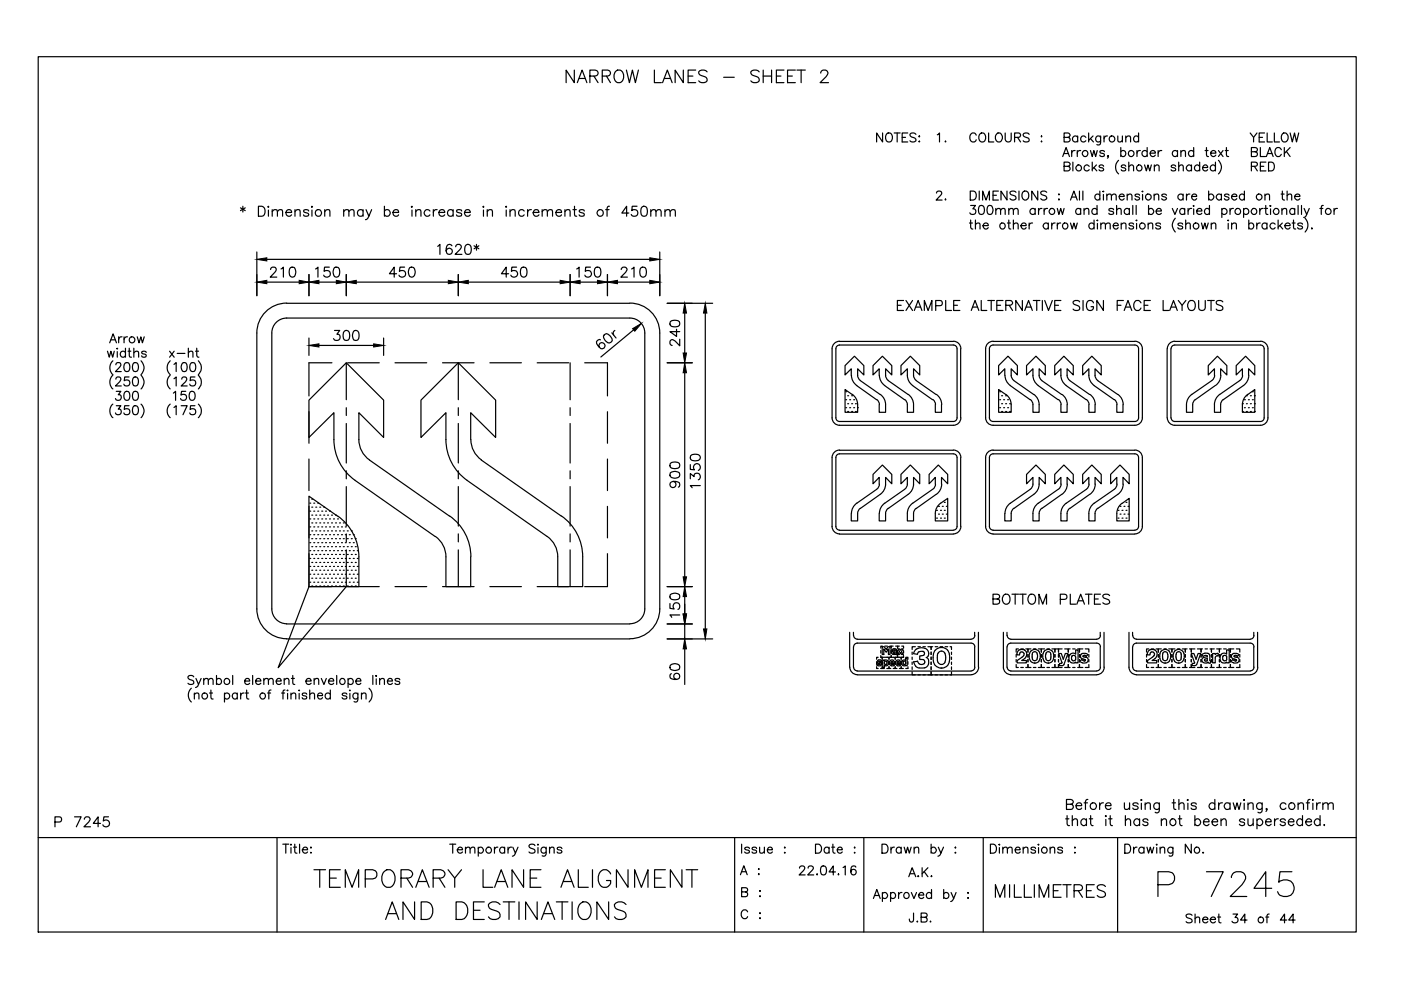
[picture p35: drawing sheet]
<svg xmlns="http://www.w3.org/2000/svg" width="297mm" height="210mm" viewBox="0 0 297 210" stroke-linecap="round" stroke-linejoin="round" font-family="sans-serif">
<g fill="none" stroke="#000" stroke-width=".25">
<path d="M8.1 12h279.4v185.6h-279.4zM121.8 14.9v2.6l-1.8-2.6v2.6M122.4 17.5l1-2.6 1 2.6M122.8 16.6h1.3M125.1 16.1l1.4-.1a.62 .62 0 0 0 0-1l-1.4-.1v2.6M125.9 16.1l.9 1.4M127.7 16.1h1.1a.64 .64 0 0 0 .6-.6 .64 .64 0 0 0-.6-.6h-1.1v2.6M128.6 16.1l.8 1.4M130.4 15.2a.98 .98 0 0 1 1.2-.3 .98 .98 0 0 1 .6 1 1.17 1.17 0 0 1-.2 1.2 1.17 1.17 0 0 1-1.3 .3 1.65 1.65 0 0 1-.3-2.2zM132.8 14.9l.6 2.6 .7-2.6 .6 2.6 .7-2.6M138.7 14.9v2.6h1.5M140.5 17.5l1-2.6 1 2.6"/>
<path d="M140.9 16.6h1.2M144.9 14.9v2.6l-1.8-2.6v2.6M145.9 16.1h1M147.5 14.9h-1.6v2.6h1.6M149.9 15.2a1.17 1.17 0 0 0-1.8 0 .68 .68 0 0 0 .5 .8l.8 .3a.65 .65 0 0 1 .5 .4 .65 .65 0 0 1-.2 .7 1.23 1.23 0 0 1-1.6-.3M153.4 16.4h2.3M161 15.2a1.17 1.17 0 0 0-1.8 0 .68 .68 0 0 0 .5 .8l.8 .3a.65 .65 0 0 1 .4 .4 .65 .65 0 0 1-.2 .7 1.23 1.23 0 0 1-1.5-.3M161.8 16.1h1.8M161.8 14.9v2.6M163.6 14.9v2.6M164.6 16.1h1M166.2 14.9h-1.6v2.6h1.6"/>
<path d="M167 16.1h1M168.6 14.9h-1.6v2.6h1.6M169 14.9h1.7M169.9 14.9v2.6M174 15.5l.3-.5 .7-.1a.65 .65 0 0 1 .4 1l-1.5 1.6h1.8M187.1 28.2v1.9l-1.2-1.9v1.9M188.1 28.3a.93 .93 0 0 1 1.1 .4 .93 .93 0 0 1-.2 1.1 .71 .71 0 0 1-.8 .3 .71 .71 0 0 1-.4-.7v-.5zM189.6 28.2h1.3M190.2 28.2v1.9M191.3 29.1h.7M192.5 28.2h-1.2v1.9h1.2M194.2 28.5a.7 .7 0 0 0-.7-.3 .7 .7 0 0 0-.6 .5l.4 .3 .7 .3 .2 .2v.3a.88 .88 0 0 1-1.3 0"/>
<path d="M194.8 28.9h.2l-.1 .1zM194.8 30h.2zM198.7 28.6l.5-.4v1.9M200.4 30h.1zM207 28.7a.69 .69 0 0 0-.8-.5 .69 .69 0 0 0-.6 .7 .83 .83 0 0 0 .2 .9 .83 .83 0 0 0 .9 .2l.3-.4M207.9 28.3a.93 .93 0 0 1 1.1 .4 .93 .93 0 0 1-.2 1.1 .71 .71 0 0 1-.8 .3 .71 .71 0 0 1-.5-.7 1.13 1.13 0 0 1 .4-1.1zM209.6 28.2v1.9h1.1M211.4 28.3a.93 .93 0 0 1 1.1 .4 .93 .93 0 0 1-.2 1.1l-.2 .2a.95 .95 0 0 1-1.1-.5 .95 .95 0 0 1 .4-1.2zM213.1 28.2v1.3a.64 .64 0 0 0 .7 .6 .64 .64 0 0 0 .6-.6v-1.3M215.1 29.1l1.1-.1 .2-.3-.2-.4-1.1-.1v1.9M215.7 29.1l.7 1M218.2 28.5a.71 .71 0 0 0-.7-.3 .71 .71 0 0 0-.6 .5 1.13 1.13 0 0 0 1.1 .6l.2 .5a.88 .88 0 0 1-1.3 0"/>
<path d="M220.7 28.9h.2l-.1 .1zM220.7 30h.2zM225.3 33.2l.7-1.9 .8 1.9M225.6 32.6h.9M225.6 35.3l1.1-.1 .2-.3-.1-.4-.4-.1h-.8v1.8h.8a.49 .49 0 0 0 .4-.3 .49 .49 0 0 0 0-.5l-.4-.1M225.6 29.1l1.1-.1a.44 .44 0 0 0 0-.7l-1.1-.1v1.9h.8a.49 .49 0 0 0 .4-.3 .49 .49 0 0 0 0-.5l-.4-.2M227.2 31.9v1.3M227.5 34.4v1.8M227.9 31.9a.58 .58 0 0 0-.7 .6M228.4 31.9v1.3M228.5 29.1a.61 .61 0 0 0-.9-.1 .61 .61 0 0 0 0 .9 .61 .61 0 0 0 .9-.1M228.5 28.8v1.3"/>
<path d="M229.1 31.9a.58 .58 0 0 0-.7 .6M230.2 29.1a.61 .61 0 0 0-.9-.1 .61 .61 0 0 0 0 .9 .61 .61 0 0 0 .9-.1M230.8 28.2v1.9M230.9 35.3a.61 .61 0 0 0-.9-.1 .61 .61 0 0 0 0 .9 .61 .61 0 0 0 .9-.1M231.2 31.9l.4 1.3 .3-1.3 .4 1.3 .3-1.3M231.2 29.4l.6 .7M231.6 34.4v1.8M231.7 28.8l-.9 1M231.9 35.5l.7 .7M232.5 35l-.9 .9M233.4 28.8l-.1 1.8-.3 .1-.4-.1M233.4 29.1a.59 .59 0 0 0-.9-.1 .59 .59 0 0 0 0 .9 .59 .59 0 0 0 .9-.1"/>
<path d="M234 35.3a.53 .53 0 0 0-.5-.4 .53 .53 0 0 0-.5 .4l.3 .2 .4 .1 .3 .4a.57 .57 0 0 1-1 0M234.1 28.8v1.3M234.2 32.2a.57 .57 0 0 0-1 0l.1 .2 .8 .2 .1 .3a.53 .53 0 0 1-.5 .3 .53 .53 0 0 1-.5-.3M234.8 28.8a.63 .63 0 0 0-.7 .6M235 33.1h-.2l.1-.1 .1 .1-.2 .4M237 28.8l.1 1.2a.63 .63 0 0 0 .9-.2M237.2 34a1.93 1.93 0 0 0 0 2.9M237.6 32.2a.59 .59 0 0 1 .9-.1 .59 .59 0 0 1 0 .9 .59 .59 0 0 1-.9-.1M237.6 31.3v1.9M238 28.8v1.3M238.7 35.3a.53 .53 0 0 0-.5-.4 .53 .53 0 0 0-.5 .4l.3 .2 .4 .1 .3 .4a.57 .57 0 0 1-1 0M238.7 29.2l.5-.4 .4 .1 .1 1.2"/>
<path d="M238.7 28.8v1.3M239.3 35.3l.5-.3 .5 .1v1.1M239.3 34.4v1.8M241.1 31.9v1.3M241.4 29.1a.59 .59 0 0 0-.9-.1 .59 .59 0 0 0 0 .9 .59 .59 0 0 0 .9-.1M241.4 28.2v1.9M241.8 31.9a.58 .58 0 0 0-.7 .6M242.7 35l.3 1.2 .4-1.2 .4 1.2 .3-1.2M243.2 32.2a.61 .61 0 0 0-.9-.1 .61 .61 0 0 0 0 .9 .61 .61 0 0 0 .9-.1M243.2 31.3v1.9M243.9 32.5h1.1a.58 .58 0 0 0-.9-.5 .58 .58 0 0 0-.2 .9 .57 .57 0 0 0 1.1 0M244.7 35.3l.5-.3 .5 .1 .1 1.1"/>
<path d="M244.7 35v1.2M245.5 31.9v1.3M246.3 31.9a.64 .64 0 0 0-.8 .6M249.3 35.3a.54 .54 0 0 0-.5-.3 .54 .54 0 0 0-.5 .3l.3 .2 .4 .1 .3 .4a.58 .58 0 0 1-1 0M249.7 32.2a.61 .61 0 0 0-.9-.1 .61 .61 0 0 0 0 .9 .61 .61 0 0 0 .9-.1M249.7 31.9v1.3M249.9 35.3l.5-.3 .4 .1 .1 1.1M249.9 34.4v1.8M250.4 32.3l.4-.4 .5 .1v1.2M250.4 31.9v1.3M252.6 35.3a.61 .61 0 0 0-.9-.1 .61 .61 0 0 0 0 .9 .61 .61 0 0 0 .9-.1M252.6 35v1.2"/>
<path d="M253.1 32.2a.61 .61 0 0 0-.9-.1 .61 .61 0 0 0 0 .9 .61 .61 0 0 0 .9-.1M253.1 31.3v1.9M254.4 35.3a.61 .61 0 0 0-1-.1 .61 .61 0 0 0 0 .9 .61 .61 0 0 0 1-.1M254.4 34.4v1.8M255 35.5h1a.56 .56 0 0 0-.6-.6 .56 .56 0 0 0-.4 .8 .57 .57 0 0 0 .4 .5 .57 .57 0 0 0 .6-.2M255.5 31.9h.6M255.8 31.3v1.5l.1 .3 .3 .1M256.7 32.5h1.1a.58 .58 0 0 0-.8-.5 .58 .58 0 0 0-.2 .9 .57 .57 0 0 0 1 0M257.7 35.3a.61 .61 0 0 0-.9-.1 .61 .61 0 0 0 0 .9 .61 .61 0 0 0 .9-.1M257.7 34.4v1.8M258.3 34a1.93 1.93 0 0 1 0 2.9M258.3 31.9l1 1.3"/>
<path d="M259.3 31.9l-1 1.3M259.8 31.9h.6M260 31.3v1.5l.1 .3 .4 .1M265.1 28.2l.7 .9v1M265.3 35.3l1.1-.1 .2-.3-.1-.4-.4-.1h-.8v1.8M265.3 32.2l1.1-.1 .2-.3-.1-.3-.4-.2h-.8v1.9h.8a.51 .51 0 0 0 .5-.5 .51 .51 0 0 0-.5-.5M266 35.3l.6 .9M266.5 28.2l-.7 .9M267 29.1h.7M267.2 31.3v1.9h1.1M267.2 35.3h.7M268.1 28.2h-1.1v1.9h1.1"/>
<path d="M268.4 34.4h-1.2v1.8h1.2M268.5 33.2l.7-1.9 .7 1.9M268.7 28.2v1.9h1.1M268.7 32.6h1M269 34.4a1.01 1.01 0 0 1 1.2 .5 1.01 1.01 0 0 1-.4 1.3h-.8zM270.2 28.2v1.9h1.1M271.7 31.8a.69 .69 0 0 0-.8-.5 .69 .69 0 0 0-.6 .7v.5a.69 .69 0 0 0 .6 .7 .69 .69 0 0 0 .8-.5M272 28.3a.95 .95 0 0 1 1.2 .6 .95 .95 0 0 1-.6 1.2 1.01 1.01 0 0 1-1-.7 1.01 1.01 0 0 1 .4-1.1zM272.3 31.3v1.9M272.7 32.1l.8 1.1M273.5 28.2l.5 1.9 .5-1.9 .4 1.9 .5-1.9M273.5 31.3l-1.2 1.3"/>
<path d="M51 44.1l1 .6M51.5 43.7v1.3M52 44.1l-1 .6M54.5 53.4v9.3M54.8 43.7h.7a1.15 1.15 0 0 1 .7 1.1 1.15 1.15 0 0 1-.7 1h-.7zM56.6 55h81.2M56.6 59.8h6.8M56.9 44.5v1.3M56.9 43.7v.2zM57.4 57.2l.1-.3 .3-.3h.4l.3 .3a.67 .67 0 0 1-.2 .8l-1 1.1h1.4M57.7 44.9l.5-.4h.5l.1 1.3M57.7 44.5v1.3"/>
<path d="M58.8 44.9l.5-.4h.5l.1 1.3M59.6 57l.5-.4v2.2M60.6 45h1.2a.65 .65 0 0 0-.9-.5 .65 .65 0 0 0-.2 1.1 .64 .64 0 0 0 1.1 0M61.6 56.7a.69 .69 0 0 1 1 .3 1.1 1.1 0 0 1-.7 1.8 1.39 1.39 0 0 1-.3-2.1zM62.5 44.9l.5-.4h.6v1.3M62.5 44.5v1.3M65.5 44.7a.64 .64 0 0 0-1.1 0v.3l.9 .3 .2 .3a.64 .64 0 0 1-1.1 0M65.5 58.2v4.5M66.1 43.7l.2 .2h-.2zM66.1 44.5v1.3M66.9 57l.5-.4v2.2M67.6 59.8h3.7"/>
<path d="M68.8 44.9l.6-.4h.5v1.3M68.8 44.5v1.3M69.8 56.6h-1l-.1 .9a.75 .75 0 0 1 1.2 0 .75 .75 0 0 1-.2 1.1 .75 .75 0 0 1-1.1-.3M70.9 56.7a.73 .73 0 0 1 1 .3 1.45 1.45 0 0 1-.5 1.8h-.2a1.39 1.39 0 0 1-.3-2.1zM72.9 44.9l.5-.4h.5l.1 1.3M72.9 44.5v1.3M73.4 58.2v4.5M74 44.9l.5-.4h.5l.1 1.3M75.5 59.8h19.6M77 44.7a.66 .66 0 0 0-1 0 .66 .66 0 0 0 0 .9 .66 .66 0 0 0 1 0M77 44.5v1.3M77.6 44.5l.6 1.3 .6-1.3"/>
<path d="M78.2 45.8l-.4 .7-.3 .1M81.5 44.7a.68 .68 0 0 1 1-.1 .68 .68 0 0 1 0 1.1 .68 .68 0 0 1-1-.1M81.5 43.7v2.1M83.3 45h1.2a.65 .65 0 0 0-.9-.5 .65 .65 0 0 0-.2 1.1 .64 .64 0 0 0 1.1 0M84.1 58h-1.5l1-1.4v2.2M85.8 56.6h-1l-.1 .9a.75 .75 0 0 1 1.1 0 .75 .75 0 0 1-.1 1.1 .75 .75 0 0 1-1.1-.3M86.9 56.7a.73 .73 0 0 1 1 .3 1.1 1.1 0 0 1-.7 1.8 1.18 1.18 0 0 1-.5-1.8zM87.3 43.7v.2h-.1zM87.3 44.5v1.3M88.2 44.9l.5-.4h.5l.1 1.3M88.2 44.5v1.3M91.2 44.7a.68 .68 0 0 0-1.1-.1 .68 .68 0 0 0 0 1.1 .68 .68 0 0 0 1.1-.1"/>
<path d="M91.9 44.5v1.3M92.7 44.5a.65 .65 0 0 0-.8 .5M92.8 52.2l.5-.4v2.1M93.1 45h1.2a.66 .66 0 0 0-.9-.5 .66 .66 0 0 0-.3 1.1 .68 .68 0 0 0 1.2 0M95.8 52.1a.63 .63 0 0 0-.9-.2 1.65 1.65 0 0 0 0 1.9 .66 .66 0 0 0 .9-.2 .66 .66 0 0 0-.4-.9 .66 .66 0 0 0-.8 .5M96.1 44.7a.66 .66 0 0 0-1 0 .66 .66 0 0 0 0 .9 .66 .66 0 0 0 1 0M96.1 44.5v1.3M96.6 52.3l.1-.3 .3-.2h.4l.3 .2a.67 .67 0 0 1-.2 .9l-1 1h1.4M97.2 58.2v4.5M97.9 44.7a.64 .64 0 0 0-1.1 0l.1 .3 .9 .3 .1 .3a.64 .64 0 0 1-1.1 0M98.5 45h1.2a.65 .65 0 0 0-.9-.5 .65 .65 0 0 0-.2 1.1 .63 .63 0 0 0 1.1 0M98.8 51.9a.66 .66 0 0 1 1 .3 1.84 1.84 0 0 1-.2 1.6 .71 .71 0 0 1-1-.3 1.77 1.77 0 0 1 .2-1.6z"/>
<path d="M99.3 59.8h19.5M100.5 52.1l1 .6M101 51.8v1.2M101.5 52.1l-1 .6M102.5 44.5v1.3M102.5 43.7v.2zM103.3 44.9l.5-.4h.5l.1 1.3M103.3 44.5v1.3M107.3 44.5v1.3M107.3 43.7v.2zM107.8 58h-1.5l1-1.4v2.2M108.1 44.9l.5-.4h.5l.1 1.3"/>
<path d="M108.1 44.5v1.3M109.5 56.6h-1l-.1 .9a.76 .76 0 0 1 1.2 0 .76 .76 0 0 1-.2 1.2 .76 .76 0 0 1-1.1-.4M110.6 56.7a.73 .73 0 0 1 1 .3 1.45 1.45 0 0 1-.5 1.8h-.2a1.39 1.39 0 0 1-.3-2.1zM111.1 44.7a.66 .66 0 0 0-.9 0 .66 .66 0 0 0 0 .9 .66 .66 0 0 0 .9 0M111.9 44.5v1.3M112.7 44.5a.65 .65 0 0 0-.8 .5M113 45h1.3a.65 .65 0 0 0-.9-.5 .65 .65 0 0 0-.2 1.1 .63 .63 0 0 0 1.1 0M114.9 44.9l.6-.4h.5v1.3M114.9 44.5v1.3M116 44.9l.6-.4h.5l.1 1.3M117.9 45h1.2a.65 .65 0 0 0-1-.5 .65 .65 0 0 0-.1 1.1 .64 .64 0 0 0 1.1 0M119.8 44.9l.5-.4h.5l.1 1.3"/>
<path d="M119.8 44.5v1.3M120.9 58.2v4.5M121.5 44.5h.7M121.8 43.7v1.8l.1 .3h.4M122.3 57l.5-.4v2.2M123 59.8h3.7M123.9 44.7a.63 .63 0 0 0-1.1 0l.1 .3 .9 .3 .1 .3a.63 .63 0 0 1-1.1 0M125.2 56.6h-1l-.1 .9a.75 .75 0 0 1 1.1 0 .75 .75 0 0 1-.1 1.1 .75 .75 0 0 1-1.1-.3M126.3 56.7a.73 .73 0 0 1 1 .3 1.45 1.45 0 0 1-.5 1.8h-.2a1.39 1.39 0 0 1-.3-2.1zM128.4 44.5h.7M128.8 58.2v4.5M129.2 43.7l-.4 .2-.1 .3v1.6"/>
<path d="M130.9 59.8h6.9M131.7 57.2l.2-.5h.8a.46 .46 0 0 1 .1 .7l-1.2 1.4h1.4M133.3 45.2h-1.5l1.1-1.5v2.1M133.9 57l.5-.4v2.2M135.1 43.7h-1.1v1a.74 .74 0 0 1 1.1 0 .74 .74 0 0 1-.2 1.1 .74 .74 0 0 1-1.1-.3M135.9 56.7a.73 .73 0 0 1 1.1 .3 1.45 1.45 0 0 1-.5 1.8h-.3a1.39 1.39 0 0 1-.3-2.1zM136.2 43.9a.66 .66 0 0 1 1 .3 1.84 1.84 0 0 1-.2 1.6 .73 .73 0 0 1-1.1-.3 1.84 1.84 0 0 1 .3-1.6zM138 44.9l.4-.4h.6l.1 1.3M138 44.5v1.3M139.1 44.9l.4-.4h.6l.1 1.3M139.9 53.4v9.3M141 44.9l.5-.4h.5l.1 1.3"/>
<path d="M141 44.5v1.3M142.1 44.9l.5-.4h.5l.1 1.3M198.6 40.9l.1-.3 .6-.1 .3 .2 .1 .4-1.2 1.3h1.2M200.4 42.3h.1v.1zM205.5 47.3h.7M205.7 40.5h.6a1.02 1.02 0 0 1 .7 1 1.02 1.02 0 0 1-.7 .9h-.6zM205.8 43.6h1l-.5 .7a.64 .64 0 0 1 .5 1 .64 .64 0 0 1-1.2-.2M205.8 46.7v1.5l.1 .3 .4 .1M206.8 47.6a.63 .63 0 0 1 .9-.2l.1 1.2M206.8 46.7v1.9M207.6 40.5v1.9M207.7 43.6a.64 .64 0 0 1 .9 .3 1.21 1.21 0 0 1-.4 1.6l-.5-.1a1.57 1.57 0 0 1 0-1.8z"/>
<path d="M208.3 42.4v-1.9l.8 1.9 .7-1.9v1.9M208.4 47.8h1.1v-.2a.6 .6 0 0 0-.9-.1 .6 .6 0 0 0 0 .9 .6 .6 0 0 0 .9-.1M209.5 43.6a.59 .59 0 0 1 .9 .3 .88 .88 0 0 1 .1 1.1 .88 .88 0 0 1-1 .4 1.57 1.57 0 0 1 0-1.8zM210.5 41.4h.8M211.1 44.6l.5-.4 .5 .1v1.2M211.1 44.2v1.3M211.7 40.5h-1.2v1.9h1.2M212.1 44.6l.5-.4 .4 .1 .1 1.2M213.5 40.5v1.9l-1.3-1.9v1.9M213.6 47.3h.6M213.9 44.6l.4-.4 .5 .1 .1 1.2M213.9 46.7v1.5l.1 .3 .3 .1"/>
<path d="M213.9 44.2v1.3M214.9 44.6l.4-.4 .4 .1 .2 1.2M214.9 47.6a.63 .63 0 0 1 .8-.2l.2 1.2M214.9 46.7v1.9M215.4 40.8a.74 .74 0 0 0-1.3 .1l.2 .3 .7 .3a.45 .45 0 0 1 .4 .3 .45 .45 0 0 1-.2 .5 .8 .8 0 0 1-1.1-.2M216 40.5v1.9M216.5 47.8h1.1v-.2a.6 .6 0 0 0-.9-.1 .6 .6 0 0 0 0 .9 .6 .6 0 0 0 .9-.1M216.8 40.8a.78 .78 0 0 1 1.1-.1 .78 .78 0 0 1 .2 1 .72 .72 0 0 1-.7 .7 .72 .72 0 0 1-.7-.7zM218.2 47.3v1.3M218.9 47.3a.58 .58 0 0 0-.7 .5M219.5 44.5a.61 .61 0 0 0-.9-.1 .61 .61 0 0 0 0 .9 .61 .61 0 0 0 .9-.1M219.5 44.2v1.3"/>
<path d="M220 40.5v1.9l-1.2-1.9v1.9M220.2 44.2v1.3M220.9 44.2a.58 .58 0 0 0-.7 .5M221.4 44.2v1.3M221.9 40.8a.73 .73 0 0 0-1.2 .1l.1 .3 .9 .4 .2 .5a.8 .8 0 0 1-1.2 0M222.1 44.2a.58 .58 0 0 0-.7 .5M222.3 47.5a.61 .61 0 0 0-.9-.1 .61 .61 0 0 0 0 1 .61 .61 0 0 0 .9-.1M222.3 47.3v1.3M223 47.3v1.3M223.7 47.3a.63 .63 0 0 0-.7 .5M224.2 44.2l.3 1.3 .4-1.3 .4 1.3 .3-1.3M224.2 47.3v1.3"/>
<path d="M224.4 41.2h.2zM224.4 42.3h.2l-.1 .1zM224.9 47.3a.58 .58 0 0 0-.7 .5M227 42.4l.7-1.9 .7 1.9M227 47.3l.3 1.3 .4-1.3 .4 1.3 .3-1.3M227.3 41.8h.8M228.9 40.5v1.9M229.1 44.5a.59 .59 0 0 0-.9-.1 .59 .59 0 0 0 0 .9 .59 .59 0 0 0 .9-.1M229.1 44.2v1.3M229.6 40.5v1.9M229.8 44.6l.5-.4 .5 .1 .1 1.2M229.8 44.2v1.3"/>
<path d="M232 47.5a.61 .61 0 0 0-.9-.1 .61 .61 0 0 0 0 1 .61 .61 0 0 0 .9-.1M232 46.7v1.9M232.6 44.5a.61 .61 0 0 0-.9-.1 .61 .61 0 0 0 0 .9 .61 .61 0 0 0 .9-.1M232.6 43.6v1.9M232.7 47.4v1.2M232.7 46.7v.1zM233.2 41.4a.59 .59 0 0 0-.9-.1 .59 .59 0 0 0 0 .9 .59 .59 0 0 0 .9-.1M233.2 40.5v1.9M233.4 47.6l.4-.3 .5 .1 .1 1.2M233.4 47.3v1.3M233.8 40.6h.2zM233.9 41.2v1.2"/>
<path d="M234.4 47.6l.3-.2a.44 .44 0 0 1 .7 .2v1M234.7 41.5l.4-.4 .5 .1v1.2M234.7 41.1v1.3M235.6 41.5l.5-.4 .4 .1 .2 1.2M236 47.8h1.1v-.2a.58 .58 0 0 0-.9-.1 .58 .58 0 0 0 0 .9 .58 .58 0 0 0 .9-.1M236.1 44.5a.57 .57 0 0 0-1 0l.1 .2 .8 .2 .1 .3a.62 .62 0 0 1-1 0M236.7 44.6l.5-.4 .4 .1 .1 1.2M236.7 43.6v1.9M237.3 41.7h1.1a.57 .57 0 0 0-.9-.5 .57 .57 0 0 0-.1 .9 .53 .53 0 0 0 .5 .3 .53 .53 0 0 0 .5-.3M237.7 47.6l.3-.2a.44 .44 0 0 1 .7 .2v1M237.7 47.3v1.3M239 41.5l.5-.4 .4 .1 .1 1.2"/>
<path d="M239 41.1v1.3M239.5 44.5a.61 .61 0 0 0-1-.1 .61 .61 0 0 0 0 .9 .61 .61 0 0 0 1-.1M239.5 44.2v1.3M240.2 43.6v1.9M240.3 47.5a.57 .57 0 0 0-.9 0l.2 .3 .7 .2v.3a.53 .53 0 0 1-.4 .3 .53 .53 0 0 1-.5-.3M240.9 43.6v1.9M241 47.4v1.2M241 46.7v.1zM241.6 41.4a.58 .58 0 0 0-1 0l.1 .2 .8 .3 .1 .2a.54 .54 0 0 1-.5 .3 .54 .54 0 0 1-.5-.3M242.2 41.2v1.2M242.2 40.5v.2zM243.4 47.6l.5-.3 .4 .1 .1 1.2"/>
<path d="M243.4 47.3v1.3M243.5 44.5a.61 .61 0 0 1 .9-.1 .61 .61 0 0 1 0 .9 .61 .61 0 0 1-.9-.1M243.5 43.6v1.9M244.7 41.5l.4-.4 .5 .1 .1 1.2M244.7 41.1v1.3M245.1 44.7h1.1a.6 .6 0 0 0-.8-.5 .6 .6 0 0 0-.2 1 .62 .62 0 0 0 1 0M246.1 47.5a.62 .62 0 0 0-1.1 0l.3 .3 .7 .2 .1 .3a.57 .57 0 0 1-1.1 0M247.3 41.4a.62 .62 0 0 0-1 0l1 .6a.54 .54 0 0 1-.5 .4 .54 .54 0 0 1-.5-.3M248.6 44.2l.5 1.3 .6-1.3M249.2 46.3a1.98 1.98 0 0 0 0 2.9M250.8 47.5a.62 .62 0 0 0-1.1 0l.3 .3 .7 .2 .1 .3a.57 .57 0 0 1-1.1 0M250.8 41.4a.61 .61 0 0 0-.9-.1 .61 .61 0 0 0 0 .9 .61 .61 0 0 0 .9-.1"/>
<path d="M250.8 41.1v1.3M251.2 44.5a.59 .59 0 0 0-.9-.1 .59 .59 0 0 0 0 .9 .59 .59 0 0 0 .9-.1M251.2 44.2v1.3M251.4 47.6l.4-.3 .5 .1 .1 1.2M251.4 46.7v1.9M251.6 41.1v1.3M251.9 44.2v1.3M252.3 41.1a.59 .59 0 0 0-.7 .6M252.7 44.2a.64 .64 0 0 0-.8 .5M252.7 41.7h1a.57 .57 0 0 0-.8-.5 .57 .57 0 0 0-.2 .9 .53 .53 0 0 0 .5 .3 .53 .53 0 0 0 .5-.3M253.1 44.3v1.2M253.1 43.6v.2z"/>
<path d="M253.7 44.7h1.1a.6 .6 0 0 0-.8-.5 .6 .6 0 0 0-.2 1 .62 .62 0 0 0 1 0M254.7 47.3l.4 1.3 .4-1.3 .3 1.3 .4-1.3M256.3 41.4a.61 .61 0 0 1 .9-.1 .61 .61 0 0 1 0 .9 .61 .61 0 0 1-.9-.1M256.3 40.5v1.9M256.4 44.5a.59 .59 0 0 0-.8-.1 .59 .59 0 0 0 0 .9 .59 .59 0 0 0 .8-.1M256.4 43.6v1.9M256.8 47.6l.4-.3 .5 .1 .1 1.2M256.8 47.3v1.3M259 41.4a.61 .61 0 0 0-.9-.1 .61 .61 0 0 0 0 .9 .61 .61 0 0 0 .9-.1M259 41.1v1.3M259.1 44.5a.61 .61 0 0 1 .9-.1 .61 .61 0 0 1 0 .9 .61 .61 0 0 1-.9-.1M259.1 44.2v1.9"/>
<path d="M260.4 47.4v1.2M260.4 46.7v.1zM260.6 41.4a.57 .57 0 0 0-1 0l.1 .2 .8 .3 .1 .2a.53 .53 0 0 1-.5 .3 .53 .53 0 0 1-.5-.3M260.8 44.2v1.3M261.1 41.7h1.1a.61 .61 0 0 0-1-.3 .61 .61 0 0 0 .4 1h.2l.4-.3M261.1 47.6l.3-.2a.44 .44 0 0 1 .7 .2v1M261.1 47.3v1.3M261.5 44.2a.58 .58 0 0 0-.7 .5M263.7 44.5a.61 .61 0 0 1 .9-.1 .61 .61 0 0 1 0 .9 .61 .61 0 0 1-.9-.1M263.7 44.2v1.9M263.8 41.4a.59 .59 0 0 0-.8-.1 .59 .59 0 0 0 0 .9 .59 .59 0 0 0 .8-.1M263.8 40.5v1.9"/>
<path d="M264.8 47.5a.59 .59 0 0 1 .8 0 .59 .59 0 0 1 0 .8 .59 .59 0 0 1-.8 0M264.8 46.7v1.9M266.5 47.3v1.3M267.1 44.2v1.3M267.2 47.3a.63 .63 0 0 0-.7 .5M267.8 44.2a.63 .63 0 0 0-.7 .5M268.1 44.2h.6M268.2 41.5l.4-.4 .5 .1 .1 1.2M268.2 41.1v1.3M268.4 43.6v1.5v.3l.4 .1M268.6 47.5a.59 .59 0 0 0-.9 0 .59 .59 0 0 0 0 .8 .59 .59 0 0 0 .9 0M268.6 47.3v1.3"/>
<path d="M269.3 43.6h.2l-.1 .2zM269.4 44.3v1.2M270.4 47.5a.61 .61 0 0 0-.9-.1 .61 .61 0 0 0 0 1 .61 .61 0 0 0 .9-.1M271 46.7v1.9M271.4 47.8l.6 .8M271.6 41.1h.7M271.8 44.6l.5-.4 .4 .1 .1 1.2M271.8 44.2v1.3M271.9 40.5v1.5l.1 .3 .3 .1M271.9 47.3l-.9 .9M272.4 47.8h1.1a.58 .58 0 0 0-.8-.5 .58 .58 0 0 0-.2 1 .57 .57 0 0 0 1 0M272.9 41.5l.4-.4 .5 .1 .1 1.2"/>
<path d="M272.9 40.5v1.9M274 47.3h.6M274.2 46.7v1.5l.1 .3 .4 .1M274.5 41.7h1.1a.61 .61 0 0 0-1.1-.3 .61 .61 0 0 0 .5 1h.2l.4-.3M274.5 44.5a.59 .59 0 0 0-.9-.1 .59 .59 0 0 0 0 .9 .59 .59 0 0 0 .9-.1M274.5 44.2v1.3M275.2 43.6v1.9M275.9 43.6v1.9M276.2 47.5a.62 .62 0 0 0-1.1 0l.3 .3 .7 .2 .1 .3a.57 .57 0 0 1-1.1 0M276.5 44.2l.5 1.3 .6-1.3M276.7 46.3a2.07 2.07 0 0 1 0 2.9M277 45.5l-.3 .5-.3 .1"/>
<path d="M278.1 48.3v.3zM279.8 44.2h.7M280.6 43.6h-.4l-.1 .3v1.6M282.8 44.2v1.3M283.6 44.2a.58 .58 0 0 0-.8 .5M22.8 74.5l.4 1.2 .3-1.2 .4 1.2 .3-1.2M23.3 72.7l.7-1.9 .7 1.9M23.5 72.1h.9M23.9 76.5a1.98 1.98 0 0 0 0 2.9M23.9 79.5a1.98 1.98 0 0 0 0 3M24.6 77.3l.3-.4 .6 .1a.6 .6 0 0 1-.1 .9l-.9 .9h1.2M24.9 74.5v1.2"/>
<path d="M24.9 73.8v.2zM25.2 71.4v1.3M25.9 71.4a.58 .58 0 0 0-.7 .6M26.3 71.4v1.3M26.6 77a.61 .61 0 0 1 .8 .3 .96 .96 0 0 1-.6 1.5 1.19 1.19 0 0 1-.2-1.8zM26.6 74.7a.61 .61 0 0 0-.9-.1 .61 .61 0 0 0 0 .9 .61 .61 0 0 0 .9-.1M26.6 73.8v1.9M27 71.4a.63 .63 0 0 0-.7 .6M27.1 74.5h.6M27.4 79.9h-1l-.1 .8a.67 .67 0 0 1 1.1 0 .67 .67 0 0 1-.2 1 .67 .67 0 0 1-.9-.3M27.4 73.8v1.6l.1 .2 .4 .1M28.3 77a.64 .64 0 0 1 1 .3 .96 .96 0 0 1-.7 1.5 1.03 1.03 0 0 1-.4-1.5z"/>
<path d="M28.4 74.8l.3-.3a.44 .44 0 0 1 .7 .3v.9M28.4 73.8v1.9M29.1 71.4l.4 1.3 .4-1.3 .3 1.3 .4-1.3M29.9 76.5a1.98 1.98 0 0 1 0 2.9M29.9 79.5a1.98 1.98 0 0 1 0 3M31 74.7a.57 .57 0 0 0-1 0l.1 .2 .8 .3 .1 .2a.53 .53 0 0 1-.5 .4 .53 .53 0 0 1-.5-.4M36 74.5l.9 1.2M36.1 76.5a1.98 1.98 0 0 0 0 2.9M36.1 79.5a1.98 1.98 0 0 0 0 3M36.9 77.3l.5-.4v1.9M36.9 74.5l-.9 1.2M37.6 74.9h1.6"/>
<path d="M38.7 77a.59 .59 0 0 1 .9 .3 .96 .96 0 0 1-.6 1.5 1.19 1.19 0 0 1-.3-1.8zM39.9 74.8l.5-.3h.4l.1 1.2M39.9 73.8v1.9M40.5 77a.61 .61 0 0 1 .9 .3 .96 .96 0 0 1-.6 1.5 1.19 1.19 0 0 1-.3-1.8zM41.3 79.9h-.9l-.1 .8a.67 .67 0 0 1 1 0 .67 .67 0 0 1-.1 1 .67 .67 0 0 1-1-.3M41.5 74.5h.6M41.7 73.8v1.6l.1 .2 .4 .1M42.1 76.5a1.98 1.98 0 0 1 0 2.9M42.1 79.5a1.98 1.98 0 0 1 0 3M60.8 67.4h72.7M60.8 64.3h72.7M60.8 67.4a3.2 3.2 0 0 0-3.2 3.2v58.5a3.2 3.2 0 0 0 3.2 3.1"/>
<path d="M60.8 64.3a6.3 6.3 0 0 0-6.3 6.3v58.5a6.3 6.3 0 0 0 6.3 6.3M65.5 71.7v3.7M67.6 73.2h11.6M70.4 76.9h-4.9v7M70.9 70.1h1.1l-.6 .8a.71 .71 0 0 1 .5 1.1 .71 .71 0 0 1-1.2-.2M73 70.2a.66 .66 0 0 1 1.1 .3 1.84 1.84 0 0 1-.3 1.6 .73 .73 0 0 1-1-.3 1.84 1.84 0 0 1 .2-1.6zM73.4 76.9v7.9M73.7 76.9h6.7M75 70.2a.66 .66 0 0 1 1 .3 1.84 1.84 0 0 1-.2 1.6 .68 .68 0 0 1-.9-.3 1.66 1.66 0 0 1 .1-1.6zM81.3 71.7v3.7M83.7 76.9h6.8M93.8 76.9h6.7"/>
<path d="M97.2 76.9v7.9M103.9 76.9h6.6M113.9 76.9h6.7M120.9 76.9v7.9M124 76.9h4.8v7M127.3 72.1a.63 .63 0 0 0-.6 .1 .63 .63 0 0 0-.2 .7 1.78 1.78 0 0 0 1.2 1.1 .64 .64 0 0 0 .6-.8 .64 .64 0 0 0-.9-.5 .64 .64 0 0 0-.3 1M128.1 71l.2-.1a1.17 1.17 0 0 1 1.5 .9 .67 .67 0 0 1-.2 .7 .67 .67 0 0 1-.8 .1 1.77 1.77 0 0 1-.9-1.4zM129.7 70.6l.9 1.1M130.4 70.1a.66 .66 0 0 0-.3 .9M133.6 67.4a3.2 3.2 0 0 1 3.1 3.2v58.5a3.2 3.2 0 0 1-3.1 3.1M133.6 64.3a6.3 6.3 0 0 1 6.3 6.3v58.5a6.3 6.3 0 0 1-6.3 6.3M134.3 69.9l-6.9 5.8"/>
<path d="M141.4 64.3h9.7M141.4 76.9h5.4M142.1 68.2a1.65 1.65 0 0 1 1.9 0 .73 .73 0 0 1-.3 1 1.84 1.84 0 0 1-1.6-.2zM143.4 69.8v1.5l-1.4-1h2.1M144.1 71.9v1.4l-1-1a.64 .64 0 0 0-1-.1l-.1 .6 .5 .4M145.2 66.4v8.4M145.2 79v43.3M149.5 66.4v66.9M178 72.4h24.1M178 72.3a1.59 1.59 0 0 0-1.6 1.6v14.7M180.5 79.6v-1.4l-1.3 1.3v-2l2-2 1.9 2v2l-1.3-1.3a2.58 2.58 0 0 0 .4 2.2l4.4 3.3a2.48 2.48 0 0 1 1.2 2.1v1.6h-1.4v-1.6M180.5 79.6a2.65 2.65 0 0 0 1.2 2.1l4.2 3.1"/>
<path d="M186.4 79.6v-1.4l-1.3 1.3v-2l2-2 2 2v2l-1.3-1.3a2.58 2.58 0 0 0 .3 2.2l4.5 3.2a2.65 2.65 0 0 1 1.1 2.2v1.6h-1.3l-.1-1.9-.5-.8M186.5 79.6a2.65 2.65 0 0 0 1.1 2.1M190.3 64.7h.8M191.6 63.7h-1.3v2.1h1.3M192.1 63.7l1.4 2.1M193.5 63.7l-1.4 2.1M193.9 65.8l.8-2.1 .8 2.1M194.2 65.1h1M196 65.8v-2.1l.8 2.1 .8-2.1v2.1M198.4 64.8h.9a.55 .55 0 0 0 .5-.5 .55 .55 0 0 0-.5-.6h-.9v2.1M200.5 63.7v2.1h1.2M202.1 73.2h-24.1a.78 .78 0 0 0-.8 .7v14.7"/>
<path d="M202.1 72.3a1.59 1.59 0 0 1 1.6 1.6v14.7M202.1 73.2a.78 .78 0 0 1 .8 .7v14.7M202.2 64.7h.8M203.5 63.7h-1.3v2.1h1.3M205.9 65.8l.8-2.1 .8 2.1M206.2 65.1h1M208 63.7v2.1h1.2M209.4 63.7h1.4M210.2 63.7v2.1M210.5 72.4h30.1M210.6 72.3a1.59 1.59 0 0 0-1.6 1.6v14.7M211.3 64.7h.8"/>
<path d="M212.7 63.7h-1.4v2.1h1.4M213 79.6v-1.4l-1.3 1.3v-2l2-2 2 2v2l-1.3-1.3a2.58 2.58 0 0 0 .3 2.2l4.5 3.2a2.65 2.65 0 0 1 1.1 2.2v1.6h-1.3v-1.9l-.6-.8M213.1 79.6a2.65 2.65 0 0 0 1.1 2.1l4.2 3.1M213.2 64.7h1l.4-.2a.47 .47 0 0 0-.1-.7l-1.3-.1v2.1M214 64.7l.7 1.1M216.8 63.7v2.1l-1.4-2.1v2.1M217.3 65.8l.8-2.1 .8 2.1M217.6 65.1h1M219.1 63.7h1.4M219.8 63.7v2.1M221 63.7v2.1M221.5 63.7l.8 2.1 .8-2.1"/>
<path d="M223.6 64.7h.8M224.9 63.7h-1.3v2.1h1.3M228.9 64a.79 .79 0 0 0-.8-.3 .79 .79 0 0 0-.6 .5l.2 .3 .8 .3a.52 .52 0 0 1 .4 .6 .52 .52 0 0 1-.5 .4l-.7-.1-.2-.2M229.6 63.7v2.1M231.8 64.2a.76 .76 0 0 0-.8-.5 .76 .76 0 0 0-.7 .8 .92 .92 0 0 0 .2 1 .92 .92 0 0 0 1 .2l.2-.2 .1-.5h-.5M233.9 63.7v2.1l-1.3-2.1v2.1M236.9 64.7h.8M238.2 63.7h-1.3v2.1M238.4 65.8l.8-2.1 .8 2.1M238.7 65.1h1M240.6 73.2h-30a.78 .78 0 0 0-.8 .7v14.7M240.6 73.2a.78 .78 0 0 1 .8 .7v14.7"/>
<path d="M240.6 72.3a1.59 1.59 0 0 1 1.6 1.6v14.7M241.9 64.2a.78 .78 0 0 0-.9-.5 .78 .78 0 0 0-.6 .8 .93 .93 0 0 0 .2 1 .93 .93 0 0 0 1 .2l.3-.4M242.6 64.7h.8M243.9 63.7h-1.3v2.1h1.3M246.6 63.7v2.1h1.2M247.5 74v14.6M248 65.8l.8-2.1 .8 2.1M248.3 65.1h1M249.1 72.4h18.1M249.1 72.3a1.59 1.59 0 0 0-1.6 1.6M249.8 63.7l.8 1v1.1M251.4 63.7l-.8 1"/>
<path d="M252 64a.77 .77 0 0 1 .9-.3 .77 .77 0 0 1 .5 .8 .92 .92 0 0 1-.2 1 .92 .92 0 0 1-1 .2l-.2-.2a1.35 1.35 0 0 1 0-1.5zM254.1 63.7v1.5a.71 .71 0 0 0 .7 .6 .71 .71 0 0 0 .7-.6v-1.5M256 63.7h1.4M256.8 63.7v2.1M257.5 79.6v-1.4l-1.3 1.3v-2l1.9-2 2 2v2l-1.3-1.3a3.2 3.2 0 0 1-1.1 3.5M257.5 79.6l-.1 .6-.4 .5M259.3 64a.79 .79 0 0 0-.8-.3 .79 .79 0 0 0-.6 .5l.3 .4a1.14 1.14 0 0 1 1.1 .6v.3a.93 .93 0 0 1-1.4 0M264.7 79.6v-1.4l1.3 1.3v-2l-1.9-2-2 2v2l1.3-1.3a2.45 2.45 0 0 1-.3 2.2l-.2 .3M264.8 79.6a2.65 2.65 0 0 1-1.2 2.1l-4.3 3.1M267.2 73.2h-18.1a.78 .78 0 0 0-.8 .7v14.7M267.2 72.3a1.59 1.59 0 0 1 1.6 1.6v14.7M267.2 73.2a.78 .78 0 0 1 .8 .7v14.7"/>
<path d="M23.9 85.7a1.93 1.93 0 0 0 0 2.9M24.6 80.4l.3-.5 .6 .2a.66 .66 0 0 1-.1 .8l-.9 .9h1.2M24.7 83h.9l-.5 .7a.62 .62 0 0 1 .5 1 .62 .62 0 0 1-1.1-.2M24.7 86h.9l-.5 .7a.62 .62 0 0 1 .6 .6 .62 .62 0 0 1-.5 .7 .62 .62 0 0 1-.7-.5M26.6 83.1a.61 .61 0 0 1 .8 .3 .96 .96 0 0 1-.6 1.5 1.19 1.19 0 0 1-.2-1.8zM27.4 86h-1l-.1 .8a.67 .67 0 0 1 1.1 0 .67 .67 0 0 1-.2 1 .67 .67 0 0 1-.9-.3M28.3 80a.64 .64 0 0 1 1 .3 .96 .96 0 0 1-.7 1.5 1.03 1.03 0 0 1-.4-1.5zM28.3 83.1a.64 .64 0 0 1 1 .3 .96 .96 0 0 1-.7 1.5 1.03 1.03 0 0 1-.4-1.5zM28.3 86.1a.64 .64 0 0 1 1 .3 .96 .96 0 0 1-.7 1.5 1.03 1.03 0 0 1-.4-1.5zM29.9 85.7a1.93 1.93 0 0 1 0 2.9M36.1 85.7a1.93 1.93 0 0 0 0 2.9M36.8 83.4l.4-.4v1.9"/>
<path d="M36.9 80.3l.5-.4v1.9M36.9 86.4l.5-.4v1.9M38.4 86h1.3l-.9 1.9M38.5 80.4l.4-.5 .6 .2a.66 .66 0 0 1-.2 .8l-.9 .9h1.3M39.4 83h-.9l-.1 .8a.67 .67 0 0 1 1-.1 .67 .67 0 0 1-.1 1.1 .67 .67 0 0 1-1-.3M40.4 83.1a.64 .64 0 0 1 .9 .3 .96 .96 0 0 1-.6 1.5 1.03 1.03 0 0 1-.5-1.5zM41.3 86h-.9l-.1 .8a.67 .67 0 0 1 1 0 .67 .67 0 0 1-.1 1 .67 .67 0 0 1-1-.3M42.1 85.7a1.93 1.93 0 0 1 0 2.9M65.5 87.3v6.7M65.5 97.3v6.7M70.8 93.2a10.6 10.6 0 0 0 4.5 8.6M70.8 93.2v-5.7l-5.3 5.3v-8l7.9-7.9 7.9 7.9v8l-5.2-5.3v5.7"/>
<path d="M73.4 86.4v1.7M73.4 89.8v8.4M73.4 99.8v1.7M76.1 93.2a5.3 5.3 0 0 0 2.2 4.3l17 11.9M94.5 93.2a10.6 10.6 0 0 0 4.5 8.6M94.5 93.2v-5.7l-5.2 5.3v-8l7.9-7.9 7.9 7.9v8l-5.3-5.3v5.7M97.2 86.4v1.7M97.2 89.8v8.4M97.2 99.8v1.7M99.8 93.2a5.3 5.3 0 0 0 2.3 4.3M102 97.5l17 11.9M120.9 86.4v1.7"/>
<path d="M120.9 89.8v8.4M120.9 99.8v1.7M128.8 87.3v6.7M128.8 97.3v6.7M142.1 98.3a1.65 1.65 0 0 1 1.9 0 .73 .73 0 0 1-.3 1 1.84 1.84 0 0 1-1.6-.2zM146.4 98.5v1l.8 .1a.75 .75 0 0 1 .1-1.1 .75 .75 0 0 1 1.1 .1 .75 .75 0 0 1-.3 1.1M146.4 96.6a1.39 1.39 0 0 1 2.1 .3v.2a1.39 1.39 0 0 1-2.1 .3zM176.4 88.6a1.59 1.59 0 0 0 1.6 1.6h24.1M176.4 97v14.6a1.59 1.59 0 0 0 1.6 1.6h24.1M177.2 88.6a.78 .78 0 0 0 .8 .8h24.1M177.2 97v14.6a.78 .78 0 0 0 .8 .8M178 95.5h24.1"/>
<path d="M178 95.4a1.59 1.59 0 0 0-1.6 1.6M179.2 82.6a4.1 4.1 0 0 1 2.6 2.7v2.1h-2.6zM179.3 86.4h.1M179.3 84.8h.1M179.3 83.1h.1M179.7 87.2h.1M179.7 85.6h.1M179.7 83.9h.1M180.1 86.4h.1M180.1 84.8h.1M180.6 87.2h.1M180.6 85.6h.1"/>
<path d="M180.6 83.9h.1M181 86.4h.1M181 84.8h.1M181.4 87.2h.1M181.4 85.6h.1M181.8 86.4h.1M185.9 84.7l.4 .5 .2 .6M187.6 81.7l4.2 3.1M193.5 81.7l4.2 3.1M193.5 81.7a3.3 3.3 0 0 1-1.1-3.5l-1.4 1.3v-2l2-2 2 2v2l-1.3-1.3a2.58 2.58 0 0 0 .3 2.2l4.5 3.3M197.8 84.7l.4 .5 .1 .6M198.3 85.8v1.6h1.3v-1.6"/>
<path d="M198.5 83.6a2.65 2.65 0 0 1 1.2 2.2M202.1 96.2h-24.1a.78 .78 0 0 0-.8 .8M202.1 95.4a1.59 1.59 0 0 1 1.6 1.6M202.1 96.2a.78 .78 0 0 1 .8 .8M202.9 88.6a.78 .78 0 0 1-.8 .8M202.9 97v14.6a.78 .78 0 0 1-.8 .8M203.7 97v14.6a1.59 1.59 0 0 1-1.6 1.6M203.7 88.6a1.59 1.59 0 0 1-1.6 1.6M209 88.6a1.59 1.59 0 0 0 1.6 1.6h30M209 97v14.6a1.59 1.59 0 0 0 1.6 1.6h30M209.8 88.6a.78 .78 0 0 0 .8 .8h30M209.8 97v14.6a.78 .78 0 0 0 .8 .8"/>
<path d="M210.5 95.5h30.1M210.6 95.4a1.59 1.59 0 0 0-1.6 1.6M211.7 82.6a4.1 4.1 0 0 1 2.6 2.7l.1 2.1h-2.7zM211.9 86.4h.1M211.9 84.8h.1M211.9 83.1h.1M212.4 87.2h.1M212.4 85.6h.1M212.4 83.9h.1M212.8 86.4h.1M212.8 84.8h.1M213.2 87.2h.1"/>
<path d="M213.2 85.6h.1M213.2 83.9h.1M213.6 86.4h.1M213.6 84.8h.1M214.1 87.2h.1M214.1 85.6h.1M224.4 84.7l.5 .8v1.9h1.3v-1.6M225.1 83.7l-4.5-3.3a2.58 2.58 0 0 1-.3-2.2l1.3 1.3v-2l-2-2-2 2v2l1.4-1.3a3.3 3.3 0 0 0 1.1 3.5l4.2 3.1M225.2 83.6a2.65 2.65 0 0 1 1.1 2.2M226 81.7l4.3 3.1M226.1 81.7a3.3 3.3 0 0 1-1.2-3.5l-1.3 1.3v-2l2-2 2 2v2l-1.4-1.3a2.58 2.58 0 0 0 .4 2.2l4.4 3.3M230.3 84.7l.4 .5 .2 .6"/>
<path d="M230.9 85.8v1.6h1.3v-1.6M231.1 83.6a2.65 2.65 0 0 1 1.1 2.2M232 81.7l4.2 3.1M232 81.7a3.3 3.3 0 0 1-1.1-3.5l-1.4 1.3v-2l2-2 2 2v2l-1.3-1.3a2.58 2.58 0 0 0 .3 2.2l4.5 3.3M236.3 84.7l.4 .5 .1 .6M236.8 85.8v1.6h1.3v-1.6M237 83.6a2.65 2.65 0 0 1 1.1 2.2M240.6 96.2h-30a.78 .78 0 0 0-.8 .8M240.6 96.2a.78 .78 0 0 1 .8 .8M240.6 95.4a1.59 1.59 0 0 1 1.6 1.6M241.4 97v14.6a.78 .78 0 0 1-.8 .8M241.4 88.6a.78 .78 0 0 1-.8 .8"/>
<path d="M242.2 88.6a1.59 1.59 0 0 1-1.6 1.6M242.2 97v14.6a1.59 1.59 0 0 1-1.6 1.6M247.5 88.6a1.59 1.59 0 0 0 1.6 1.6h18.1M248.3 88.6a.78 .78 0 0 0 .8 .8h18.1M256.9 80.7l-4.2 2.9a2.65 2.65 0 0 0-1.1 2.2v1.6h1.3v-1.9l.5-.8M257.7 81.7l-4.3 3.1M262.9 80.7l-4.3 2.9a2.65 2.65 0 0 0-1.1 2.2v1.6h1.3v-1.9l.6-.8M263.4 87.2h.1M263.4 85.6h.1M263.8 86.4h.1M263.8 84.8h.1M264.2 84l1.8-1.4v4.8h-2.6a4 4 0 0 1 .8-3.4z"/>
<path d="M264.3 87.2h.1M264.3 85.6h.1M264.3 83.9h.1M264.7 86.4h.1M264.7 84.8h.1M265.1 87.2h.1M265.1 85.6h.1M265.1 83.9h.1M265.5 86.4h.1M265.5 84.8h.1M265.5 83.1h.1M266 87.2h.1"/>
<path d="M266 85.6h.1M266 83.9h.1M268 88.6a.78 .78 0 0 1-.8 .8M268.8 88.6a1.59 1.59 0 0 1-1.6 1.6M65.5 107.4v6.6M65.5 117.4v7M65.7 118.4h.1M65.7 116.8h.1M65.7 115.1h.1M65.7 113.4h.1M65.7 111.7h.1M65.7 110h.1"/>
<path d="M65.7 108.4h.1M65.7 106.7h.1M66.1 119.3h.1M66.1 117.6h.1M66.1 115.9h.1M66.1 114.2h.1M66.1 112.6h.1M66.1 110.9h.1M66.1 109.2h.1M66.1 107.5h.1M66.1 105.8h.1M66.5 118.4h.1"/>
<path d="M66.5 116.8h.1M66.5 115.1h.1M66.5 113.4h.1M66.5 111.7h.1M66.5 110h.1M66.5 108.4h.1M66.5 106.7h.1M66.9 119.3h.1M66.9 117.6h.1M66.9 115.9h.1M66.9 114.2h.1M66.9 112.6h.1"/>
<path d="M66.9 110.9h.1M66.9 109.2h.1M66.9 107.5h.1M67.4 118.4h.1M67.4 116.8h.1M67.4 115.1h.1M67.4 113.4h.1M67.4 111.7h.1M67.4 110h.1M67.4 108.4h.1M67.4 106.7h.1M67.8 119.3h.1"/>
<path d="M67.8 117.6h.1M67.8 115.9h.1M67.8 114.2h.1M67.8 112.6h.1M67.8 110.9h.1M67.8 109.2h.1M67.8 107.5h.1M68.2 118.4h.1M68.2 116.8h.1M68.2 115.1h.1M68.2 113.4h.1M68.2 111.7h.1"/>
<path d="M68.2 110h.1M68.2 108.4h.1M68.6 119.3h.1M68.6 117.6h.1M68.6 115.9h.1M68.6 114.2h.1M68.6 112.6h.1M68.6 110.9h.1M68.6 109.2h.1M68.6 107.5h.1M69 118.4h.1M69 116.8h.1"/>
<path d="M69 115.1h.1M69 113.4h.1M69 111.7h.1M69 110h.1M69 108.4h.1M69.4 119.3h.1M69.4 117.6h.1M69.4 115.9h.1M69.4 114.2h.1M69.4 112.6h.1M69.4 110.9h.1M69.4 109.2h.1"/>
<path d="M69.9 118.4h.1M69.9 116.8h.1M69.9 115.1h.1M69.9 113.4h.1M69.9 111.7h.1M69.9 110h.1M69.9 108.4h.1M70.3 119.3h.1M70.3 117.6h.1M70.3 115.9h.1M70.3 114.2h.1M70.3 112.6h.1"/>
<path d="M70.3 110.9h.1M70.3 109.2h.1M70.7 118.4h.1M70.7 116.8h.1M70.7 115.1h.1M70.7 113.4h.1M70.7 111.7h.1M70.7 110h.1M71.1 119.3h.1M71.1 117.6h.1M71.1 115.9h.1M71.1 114.2h.1"/>
<path d="M71.1 112.6h.1M71.1 110.9h.1M71.1 109.2h.1M71.6 118.4h.1M71.6 116.8h.1M71.6 115.1h.1M71.6 113.4h.1M71.6 111.7h.1M71.6 110h.1M71.6 109.4a10.6 10.6 0 0 1 4.5 8.6v6.4h-10.6v-19.2l6.1 4.2M72 119.3h.1M72 117.6h.1"/>
<path d="M72 115.9h.1M72 114.2h.1M72 112.6h.1M72 110.9h.1M72.4 118.4h.1M72.4 116.8h.1M72.4 115.1h.1M72.4 113.4h.1M72.4 111.7h.1M72.8 119.3h.1M72.8 117.6h.1M72.8 115.9h.1"/>
<path d="M72.8 114.2h.1M72.8 112.6h.1M72.8 110.9h.1M73.2 118.4h.1M73.2 116.8h.1M73.2 115.1h.1M73.2 113.4h.1M73.2 111.7h.1M73.4 116.6v7.8l-14.4 17.2 6.5-17.2M73.4 103.2v8.3M73.4 113.2v1.7M73.6 119.3h.1"/>
<path d="M73.6 117.6h.1M73.6 115.9h.1M73.6 114.2h.1M73.6 112.6h.1M74.1 118.4h.1M74.1 116.8h.1M74.1 115.1h.1M74.1 113.4h.1M74.5 119.3h.1M74.5 117.6h.1M74.5 115.9h.1M74.5 114.2h.1"/>
<path d="M74.5 112.6h.1M74.9 118.4h.1M74.9 116.8h.1M74.9 115.1h.1M74.9 113.4h.1M75.3 101.9l17 11.8a5.3 5.3 0 0 1 2.2 4.3v6.4h5.3v-6.3M75.3 119.3h.1M75.3 117.6h.1M75.3 115.9h.1M75.3 114.2h.1M75.7 118.4h.1M75.7 116.8h.1"/>
<path d="M95.3 109.4a10.6 10.6 0 0 1 4.5 8.6M97.2 103.2v8.3M97.2 113.2v1.7M97.2 116.6v7.8M99 101.9l17 11.8a5.3 5.3 0 0 1 2.3 4.3v6.4h5.2v-6.3a10.6 10.6 0 0 0-4.5-8.7M120.9 103.2v8.3M120.9 113.2v1.7M120.9 116.6v7.8M128.8 117.4v7h-4.8M128.8 107.4v6.6M142.1 100.2a1.65 1.65 0 0 1 1.9 0 .73 .73 0 0 1-.3 1.1 1.05 1.05 0 0 1-1.7-.7zM142.7 102.1a.66 .66 0 0 1 .7 .8 .66 .66 0 0 1-1.1 .4 .66 .66 0 0 1 0-1.1 1.79 1.79 0 0 1 1.7 .2 .68 .68 0 0 1-.2 .9"/>
<path d="M146.4 101.5v-1.1l.8 .6a.7 .7 0 0 1 .6-.7 .7 .7 0 0 1 .8 .6 .7 .7 0 0 1-.5 .8M148.5 103h-2.1l.3 .4M178 112.4h24.1M182.4 107.8l-.5 .7-.1 1.9h-1.3v-1.5M185.9 103.8l-4.2 2.9a2.65 2.65 0 0 0-1.2 2.2M186.4 102.7v-1.5l-1.3 1.4v-2l2-2 2 2v2l-1.3-1.4v1.5M186.5 102.6l-.2 .7-.4 .4M186.6 104.8l-4.2 3M187.6 106.7a2.65 2.65 0 0 0-1.1 2.2M187.8 102.6a2.65 2.65 0 0 1-1.2 2.2M188.3 107.8l-.5 .7v1.9h-1.4v-1.5M191.8 103.8l-4.2 2.9"/>
<path d="M192.4 102.6l-.2 .7-.4 .4M192.4 102.7v-1.5l-1.4 1.4v-2l2-2 2 2v2l-1.3-1.4v1.5M192.5 104.8l-4.2 3M193.5 106.7a2.65 2.65 0 0 0-1.1 2.2v1.5h1.3v-1.9l.6-.7M193.7 102.6a2.65 2.65 0 0 1-1.1 2.2M197.7 103.8l-4.2 2.9M198.3 102.7v-1.5l-1.3 1.4v-2l1.9-2 2 2v2l-1.3-1.4v1.5M198.3 102.6l-.1 .7-.4 .4M198.5 104.8l-4.3 3M198.6 109.9h.1M198.6 108.2h.1M199 109h.1"/>
<path d="M199 107.4h.1M199.4 109.9h.1M199.4 108.2h.1M199.4 106.7a2.65 2.65 0 0 0-1.1 2.2v1.5h2.6v-4.7l-1.5 1M199.7 102.6a2.65 2.65 0 0 1-1.2 2.2M199.8 109h.1M199.8 107.4h.1M200.2 109.9h.1M200.2 108.2h.1M200.2 106.5h.1M200.6 109h.1M200.6 107.4h.1"/>
<path d="M210.5 112.4h30.1M215 107.8l-.6 .7v1.9h-1.4v-1.5M218.4 103.8l-4.2 2.9a2.65 2.65 0 0 0-1.1 2.2M219 102.6l-.1 .7-.5 .4M219 102.7v-1.5l-1.4 1.4v-2l2-2 2 2v2l-1.3-1.4v1.5M219.2 104.8l-4.3 3M220.3 102.6a2.65 2.65 0 0 1-1.1 2.2M224.3 103.8l-4.2 2.9a2.65 2.65 0 0 0-1.1 2.2v1.5h1.3l.1-1.9 .5-.7M224.9 102.7v-1.5l-1.3 1.4v-2l2-2 2 2v2l-1.4-1.4v1.5M225 102.6l-.2 .7-.4 .4M225.1 104.8l-4.2 3M226.1 106.7a2.65 2.65 0 0 0-1.2 2.2v1.5h1.3l.1-1.9 .5-.7"/>
<path d="M226.3 102.6a2.65 2.65 0 0 1-1.1 2.2M230.3 103.8l-4.3 2.9M230.9 102.7v-1.5l-1.4 1.4v-2l2-2 2 2v2l-1.3-1.4v1.5M230.9 102.6l-.2 .7-.4 .4M231 104.8l-4.2 3M232 106.7a2.65 2.65 0 0 0-1.1 2.2v1.5h1.3v-1.9l.5-.7M232.2 102.6a2.65 2.65 0 0 1-1.1 2.2M236.2 103.8l-4.2 2.9M236.8 102.7v-1.5l-1.3 1.4v-2l2-2 1.9 2v2l-1.3-1.4v1.5M236.8 102.6l-.1 .7-.4 .4M237 104.8l-4.3 3M237 109.9h.1"/>
<path d="M237 108.2h.1M237.5 109h.1M237.5 107.4h.1M237.5 107l1.9-1.3v4.7h-2.6a4 4 0 0 1 .7-3.4zM237.9 109.9h.1M237.9 108.2h.1M238.1 102.6a2.65 2.65 0 0 1-1.1 2.2M238.3 109h.1M238.3 107.4h.1M238.7 109.9h.1M238.7 108.2h.1M238.7 106.5h.1"/>
<path d="M239.2 109h.1M239.2 107.4h.1M60.8 132.3h72.7M60.8 135.5h72.7M65.5 124.4h4.9M65.7 123.4h.1M65.7 121.8h.1M65.7 120.1h.1M66.1 124.2h.1M66.1 122.6h.1M66.1 120.9h.1M66.5 123.4h.1"/>
<path d="M66.5 121.8h.1M66.5 120.1h.1M66.9 124.2h.1M66.9 122.6h.1M66.9 120.9h.1M67.4 123.4h.1M67.4 121.8h.1M67.4 120.1h.1M67.8 124.2h.1M67.8 122.6h.1M67.8 120.9h.1M68.2 123.4h.1"/>
<path d="M68.2 121.8h.1M68.2 120.1h.1M68.6 124.2h.1M68.6 122.6h.1M68.6 120.9h.1M69 123.4h.1M69 121.8h.1M69 120.1h.1M69.4 124.2h.1M69.4 122.6h.1M69.4 120.9h.1M69.9 123.4h.1"/>
<path d="M69.9 121.8h.1M69.9 120.1h.1M70.3 124.2h.1M70.3 122.6h.1M70.3 120.9h.1M70.7 123.4h.1M70.7 121.8h.1M70.7 120.1h.1M71.1 124.2h.1M71.1 122.6h.1M71.1 120.9h.1M71.6 123.4h.1"/>
<path d="M71.6 121.8h.1M71.6 120.1h.1M72 124.2h.1M72 122.6h.1M72 120.9h.1M72.4 123.4h.1M72.4 121.8h.1M72.4 120.1h.1M72.8 124.2h.1M72.8 122.6h.1M72.8 120.9h.1M73.2 123.4h.1"/>
<path d="M73.2 121.8h.1M73.2 120.1h.1M73.6 124.2h.1M73.6 122.6h.1M73.6 120.9h.1M73.7 124.4h6.7M74.1 123.4h.1M74.1 121.8h.1M74.1 120.1h.1M74.5 124.2h.1M74.5 122.6h.1M74.5 120.9h.1"/>
<path d="M74.9 123.4h.1M74.9 121.8h.1M74.9 120.1h.1M75.3 124.2h.1M75.3 122.6h.1M75.3 120.9h.1M75.7 123.4h.1M75.7 121.8h.1M75.7 120.1h.1M83.7 124.4h6.8M93.8 124.4h6.7M103.9 124.4h6.6"/>
<path d="M113.9 124.4h6.7M141.4 132.3h5.4M141.4 135.5h9.7M141.4 124.4h5.4M142 128v1l.9 .1a.74 .74 0 0 1 0-1.1 .74 .74 0 0 1 1.1 .1 .74 .74 0 0 1-.3 1.1M142.1 126.1a1.65 1.65 0 0 1 1.9 0 .73 .73 0 0 1-.3 1 1.84 1.84 0 0 1-1.6-.2zM144.1 130.4h-2.1l.4 .5M145.2 126.5v3.7M145.2 132.3v3.2M145.2 137.6v7.5M180.1 134.1l.1 7.4a1.59 1.59 0 0 0 1.6 1.5M180.9 134.1v.6"/>
<path d="M180.9 137.2v4.3M181 134.7a.78 .78 0 0 0 .8 .8l24.1 .1M186.2 139.4h-.3v.4M186.3 139.9l-.3 .4 .2 .4M186.7 139.9h-.4M186.7 139.9l.3 .2M186.7 139.4h.3v.4v-.4h.5M186.7 139v.4h.4M186.7 137.9v.6M187 137.1h.5l.4 .6 .4-.6h.4v1.7h-.3v-1.2l-.5 .7-.5-.7v1.2h-.4zM187.1 137h-.4v.4M187.6 137h.5"/>
<path d="M187.6 139.4h.5M188 139.4h.5v.4v-.4h.4M188.7 137h.2v.4v-.4h.5M188.7 139.4h.2v-.4v.4h.9v.4v-.4h.4M188.9 137.9v.6M189.1 137.7l.1 .3M189.4 140h-.6M189.4 137.6h.4M189.5 137.6l-.4 .1M189.5 138.5h.2M189.7 137.8l.1 .1M189.7 137.8l-.4 .1"/>
<path d="M189.8 138.4l-.1 .1M189.8 138a.42 .42 0 0 0-.7 .2 .42 .42 0 0 0 .4 .6l.3-.1M189.8 138.3v.1M189.8 138.2l-.4 .1 .1 .3M189.8 138.7l.3 .1M189.8 137.6h.2M189.9 139.4h.4v-.4v.4h.8v.4v-.4h.4M189.9 137h.4v.4v-.4h.4M190 137.6l.1 .3M190.1 137.9v.6M190.1 138.5l.1 .1M190.2 138.6l-.1 .2"/>
<path d="M190.3 137.9v.6M190.4 137.6h.3l.2 .3 .2-.3h.4l-.4 .6 .4 .6h-.4l-.2-.4-.2 .4h-.4l.4-.6zM190.7 140l-.4-.1-.4 .3M191.2 137h.4v.4M191.6 139v.4h-.4M191.6 137.9v.6M192 139.4h.5v.4M193.4 138.3v.5M193.4 139.3v.5M193.7 138.6l.8 .1M194.1 137.1h-.7v.6M194.3 137.6l-.4 .4-.2 .5"/>
<path d="M194.3 137.6a1.51 1.51 0 0 1 1.7-.2 1.51 1.51 0 0 1 .9 1.5l-.1 .2M194.6 137.1h.5M194.8 138.2l-.3 .5M195.6 139.8a.57 .57 0 0 1 .4 .8 .57 .57 0 0 1-.8 .3l-.3-.1M195.6 138.1h.1M195.6 138.1l-.8 .1M195.7 138.1l.3 .3-.1 .4M195.7 137.1h.5M196 138.8l-1 .3v.7h.6M196.7 137.1h.7v.6v-.6h.4M196.8 139.1l-.4 .3 .4 .4 .1 .9M197.4 138.3v.5"/>
<path d="M197.4 139.3v.5M197.9 138.7a3.3 3.3 0 0 0 .4 2.4M198.3 137.1h.5M198.3 137.8l-.4 .9M198.3 137.8a1.73 1.73 0 0 1 1.8-.5 1.73 1.73 0 0 1 1.2 1.4M198.7 140l.1 .4M198.8 138.9v1.1M198.8 138.6l-.1 .3M198.9 138.5a.87 .87 0 0 1 1-.4 .87 .87 0 0 1 .6 1l-.2 1.3M199.3 137.1h.6M200.4 137.1h.5M201.3 138.7v1.5"/>
<path d="M201.4 137.1h.3v.6M201.7 138.3v.5M201.7 139.3v.5M205.9 136.4h-24.1a.78 .78 0 0 0-.8 .7M205.9 136.4a.78 .78 0 0 1 .8 .7M206.6 134.1l.1 .6a.78 .78 0 0 1-.8 .8M206.6 137.2l.1 4.3a.78 .78 0 0 1-.8 .7M207.4 134.1v7.4M210.5 127h.9l.5-.2v-.4l-.2-.3-1.2-.1v2.1l1.2-.1a.53 .53 0 0 0 .2-.6 .53 .53 0 0 0-.5-.4M212.7 134.1v7.4a1.59 1.59 0 0 0 1.6 1.5M212.7 126.3a.77 .77 0 0 1 .9-.3 .77 .77 0 0 1 .5 .8 .94 .94 0 0 1-.9 1.3l-.2-.1a1.23 1.23 0 0 1-.3-1.7zM213.5 134.1v.6"/>
<path d="M213.5 137.2v4.3M213.5 134.7a.78 .78 0 0 0 .8 .8M214.3 136.4h18.2a.78 .78 0 0 1 .8 .7M214.3 136.4a.78 .78 0 0 0-.8 .7M214.6 126h1.4M215.2 126v2.1M215.4 138.8v.5M215.4 139.8v.5M215.6 138.7v.2h.6M215.9 137.6h-.5v.7M216 139.8l-.3 .2v.5h1.9v-.5h-1M216 137.9l-.4 .8"/>
<path d="M216.2 126h1.4M216.3 137.7l-.3 .1M216.4 137.6h.6M216.8 126v2.1M216.9 138.3l.2 .2M216.9 138.3h-.6l-.1 .5M217 137.7h-.7M217 139.1l-1 .7M217 137.7l.2 .1M217.1 138.9l-.1 .2M217.1 138.5v.5M217.2 137.8v.1"/>
<path d="M217.3 137.9l.4 .6-.1 .7M217.5 137.6h.4v.7v-.7h.7M217.6 139.2l-.9 .8M217.9 138.8v.5M217.9 139.8v.5M218.2 126.3a.77 .77 0 0 1 .8-.3 .77 .77 0 0 1 .6 .8 .94 .94 0 0 1-1 1.3l-.2-.1a1.23 1.23 0 0 1-.2-1.7zM218.9 138.8v.9M218.9 138.5l-.1 .3M219.1 137.6h.5M219.3 137.7h.2M219.3 137.7a1.46 1.46 0 0 0-1.1 1.5 1.46 1.46 0 0 0 1.3 1.4M219.5 137.7l.8 .4"/>
<path d="M219.9 138.5v.3M219.9 138.5a.56 .56 0 0 0-.5-.3 .56 .56 0 0 0-.5 .3M219.9 139.7a.56 .56 0 0 1-.5 .4 .56 .56 0 0 1-.5-.4M219.9 139.5v.2M220 138.8v.7M220.1 137.6h.7v.7v-.7h.7M220.2 138.1l.4 1-.4 1.1M220.3 128.1v-2.1l.8 2.1 .8-2.1v2.1M220.8 138.8v.5M220.8 139.8v.5M221.7 138.8v.2a.98 .98 0 0 0 .6 1.1l.5-.4M221.8 138.5l-.1 .3"/>
<path d="M222 137.6h.5M222.2 137.7a1.58 1.58 0 0 0-.8 2.5l.8 .4M222.2 137.7h.1M222.3 137.7a1.58 1.58 0 0 1 .8 2.5l-.8 .4M222.7 138.5l.1 .3M222.8 138.5a.56 .56 0 0 0-.5-.3 .56 .56 0 0 0-.5 .3M222.8 138.8v.7M222.8 139.5l-.1 .2M223 137.6h.7v.7v-.7h.7v.7v-.7h.8M223.7 138.8v.5M223.7 139.8v.5M224.4 138.8v.5"/>
<path d="M224.4 139.8v.5M224.8 127.1l1.2-.1a.58 .58 0 0 0 0-.9l-1.2-.1v2.1M225.7 137.6h.8v.7v-.7h.4M226.5 138.8v.5M226.5 139.8v.5M226.7 139l-.1 .5 .1 .6M226.8 139h.1M226.9 138.8l-.1 .1M226.9 138.7a.87 .87 0 0 1 1.2-.1v-.8h.5v2.7h-.5v-.1a.89 .89 0 0 1-1.4-.3M226.9 126v2.1h1.2M226.9 138.8h.1M227.3 139.1v-.1a.45 .45 0 0 1 .8 .3v.4a.51 .51 0 0 1-.8 .3 .51 .51 0 0 1-.1-.8"/>
<path d="M227.3 139.1l-.1 .1M227.4 137.6h.5M228.3 128.1l.8-2.1 .8 2.1M228.5 137.6h.4v.7v-.7h.7M228.6 127.4h1M228.9 138.8v.5M228.9 139.8v.5M229.1 139.4l.4 .3M229.3 139.9l-.4 .4M229.3 139.8l.7 .4M229.5 139.7h.2M229.6 139v.2"/>
<path d="M229.7 139.2l.5 .1M229.7 139.7l.1 .1M229.8 139.8l.3 .1M230 138.9l.4 .2M230.1 139h-.4M230.1 139.8v.3M230.1 137.6h.8v.7M230.1 126h1.4M230.2 139.3h.1M230.2 139.4h.2M230.4 139.4a.63 .63 0 0 1-.1 1.1M230.6 138.8l-.3 .3"/>
<path d="M230.7 138.8a1.04 1.04 0 0 0-1.6 .1v.5M230.8 126v2.1M230.9 138.8v.5M230.9 139.8v.5M232 127h.8M233.3 134.1v.6M233.3 137.2v4.3M233.3 126h-1.3v2.1h1.3M233.3 134.7a.78 .78 0 0 1-.8 .8l-18.2 .1M234.1 134.1v7.4M235.3 126.3a.82 .82 0 0 0-1.5 .2l.2 .3 1 .4a.48 .48 0 0 1 0 .8 .96 .96 0 0 1-1.2-.2M239.4 134.1v7.4a1.59 1.59 0 0 0 1.6 1.5"/>
<path d="M240.1 134.1v.6M240.1 137.2v4.3M240.2 134.7a.78 .78 0 0 0 .8 .8M240.9 136.4h24.2a.78 .78 0 0 1 .8 .7M241 136.4a.78 .78 0 0 0-.8 .7M243.1 138.8v.5M243.1 139.8v.5M243.6 137.6h-.5v.7M244 137.7l-.6 .4-.2 .8h.6M244.1 137.6h.5M244.1 138.3h.4M244.1 138.2l-.3 .6"/>
<path d="M244.5 138.3l.2 .2M244.6 137.7h-.7M244.6 139.1l-.9 .7M244.6 137.7l.3 .1M244.7 138.9l-.1 .2M244.8 138.5l-.1 .5M244.9 137.8v.1M244.9 137.9l.4 .6-.1 .7M245.1 137.6h.5v.7v-.7h.6M245.2 139.2l-.9 .8h1v.5h-2v-.5l.3-.2M245.6 138.8v.5M245.6 139.8v.5"/>
<path d="M246.2 138.1l-.3 1 .3 1.1M246.5 139.5l.1 .2M246.5 138.8v.7M246.5 139.7l.5 .4M246.6 138.5l-.1 .3M246.8 137.6h.5M247 137.7l-.8 .4M247 137.7h.1M247 138.2l-.5 .3M247 138.2l.5 .3M247.1 137.7l.8 .4 .2 .5M247.5 138.5l.1 .3"/>
<path d="M247.5 139.7l-.5 .4M247.6 138.8l-.1 .9M247.8 137.6h.7v.7v-.7h.6M248.1 139.6a1.03 1.03 0 0 1-1.1 1M248.2 138.6v1.1M248.5 138.8v.5M248.5 139.8v.5M248.8 138.6v1.1M248.8 139.6l.3 .6M249.1 138.1l-.3 .5M249.3 138.8v.7M249.4 139.5v.2"/>
<path d="M249.4 138.5v.3M249.6 137.6h.6M249.8 137.7l-.8 .4M249.8 137.7h.2M250 137.7a1.46 1.46 0 0 1 1.1 1.5 1.46 1.46 0 0 1-1.3 1.4l-.8-.4M250.4 138.5l.1 .3M250.4 138.5a.56 .56 0 0 0-.5-.3 .56 .56 0 0 0-.5 .3M250.4 139.7a.56 .56 0 0 1-.5 .4 .56 .56 0 0 1-.5-.4M250.4 138.8v.9M250.7 137.6h.6v.7v-.7h.4M251.3 138.8v.5M251.3 139.8v.5"/>
<path d="M252.2 137.6h.4v.7v-.7h.7M252.6 138.8v.5M252.6 139.8v.5M253.9 137.6h.7v.7v-.7h.3M254.6 138.8v.5M254.6 139.8v.5M254.8 138.8l.3 .4M255.2 139.4a.69 .69 0 0 0-.3 .9 .69 .69 0 0 0 1 .2M255.5 139.8l-.1 .2M255.5 137.6h.5M255.7 139h.2M255.7 138.9l-.6 .3"/>
<path d="M255.9 139l.1 .1M256 139.1v.2l-.9 .1M256 139.7v.3M256 139.6l-.5 .1M256 139.9l-.2 .3-.4-.2M256.1 138.5h-.7l-.6 .3M256.1 138.5l.2 .1M256.2 138.6l.3 .4M256.5 139.1v.9l.2 .2M256.6 137.6h.3v.7v-.7h.5M256.9 138.8v.5M256.9 139.8v.5"/>
<path d="M257.7 138.8v-.2h-.6v1.9h.6v-1M258 137.6h.5v.7v-.7h.4M258.1 139l-.4 .2v.3M258.2 138.6h.1v.5h-.2M258.2 138.5l-.5 .2M258.5 138.8v.5M258.5 139.8v.5M258.9 138.8a1.38 1.38 0 0 0-.1 1.3M258.9 138.7a.87 .87 0 0 1 1.2-.1v-.8h.5v2.7h-.5v-.1a.89 .89 0 0 1-1.4-.3M258.9 138.8h.1M259.2 139.2a.47 .47 0 0 1 .5-.2 .47 .47 0 0 1 .4 .3M259.3 139.2a.51 .51 0 0 0 .1 .8 .51 .51 0 0 0 .7-.2v-.1"/>
<path d="M259.4 137.6h.6M260.1 139.3v.4M260.5 137.6h.4v.7v-.7h.7M260.9 138.8v.5M260.9 139.8v.5M261.1 139.4l.6 .3M261.3 139.9l-.4 .4M261.4 139.8l.5 .4 .2-.1M261.7 139.2v.1a.73 .73 0 0 1 1 .8 .73 .73 0 0 1-1.2 .4M261.7 139.7l.4 .2M262.1 139a.23 .23 0 0 0-.3-.1 .23 .23 0 0 0-.1 .3M262.1 138.9l.3 .2 .3-.3a.86 .86 0 0 0-1-.3 .86 .86 0 0 0-.6 .9"/>
<path d="M262.1 139.8v.3M262.1 137.6h.8v.7M262.3 139.3h.1M262.9 138.8v.5M262.9 139.8v.5M265.8 134.1v.6M265.8 137.2v4.3M265.9 134.7a.78 .78 0 0 1-.8 .8l-24.2 .1M266.6 134.1v7.4M40.6 145.9a1.98 1.98 0 0 0 0 2.9M41.1 143.5a.67 .67 0 0 0-.7-.3 .67 .67 0 0 0-.6 .5l.4 .4 .7 .2 .2 .6a.82 .82 0 0 1-1.3 0M41.2 147.3l.4-.4 .5 .1 .1 1.2"/>
<path d="M41.2 146.9v1.3M41.5 143.8l.6 1.3 .5-1.3M42.1 145.1l-.2 .4-.4 .3M43.2 144.2l.4-.4 .5 .1 .1 1.2M43.2 143.8v1.3M44.2 144.2l.4-.4 .5 .1 .1 1.2M44.4 146.9h.7M44.7 146.3v1.5l.1 .3 .4 .1M45.9 144.1a.59 .59 0 0 1 .9 0 .59 .59 0 0 1 0 .8 .59 .59 0 0 1-.9 0M45.9 143.2v1.9M47.6 147.2a.61 .61 0 0 1 .9-.1 .61 .61 0 0 1 0 .9 .61 .61 0 0 1-.9-.1M47.6 146.9v1.9"/>
<path d="M49.3 143.2v1.9M50.3 147.2a.59 .59 0 0 0-.9-.1 .59 .59 0 0 0 0 .9 .59 .59 0 0 0 .9-.1M50.3 146.9v1.3M51 146.9v1.3M51.7 146.9a.63 .63 0 0 0-.7 .6M51.9 144.4h1a.55 .55 0 0 0-.6-.6 .55 .55 0 0 0-.4 .8 .57 .57 0 0 0 .4 .5 .57 .57 0 0 0 .6-.2M52 146.9h.7M52.3 146.3v1.5l.1 .3 .4 .1M53.6 143.2v1.9M54.2 144.4h1.1a.6 .6 0 0 0-.8-.5 .6 .6 0 0 0-.2 1 .62 .62 0 0 0 1 0M55.9 144.2l.5-.4 .4 .1 .1 1.2M55.9 143.8v1.3"/>
<path d="M56.7 146.9h.7M56.9 144.2l.5-.4 .4 .1 .1 1.2M57.5 146.3l-.4 .1-.1 .2v1.6M58.6 144.4h1a.55 .55 0 0 0-.6-.6 .55 .55 0 0 0-.4 .8 .57 .57 0 0 0 .4 .5 .57 .57 0 0 0 .6-.2M59.7 146.9h.6M60.3 144.2l.4-.4 .4 .1 .2 1.2M60.3 143.8v1.3M60.4 146.3l-.3 .1-.1 .2v1.6M61 146.3v.2zM61 147v1.2M61.7 147.3l.3-.3a.44 .44 0 0 1 .7 .3v.9M61.7 146.9v1.3"/>
<path d="M61.8 143.8h.6M62.1 143.2v1.6l.1 .2 .3 .1M63.4 146.3v.2zM63.4 147v1.2M64.9 144.4h1.1a.6 .6 0 0 0-.9-.5 .6 .6 0 0 0-.1 1 .62 .62 0 0 0 1 0M65 147.2a.57 .57 0 0 0-.9 0v.2l.9 .3v.2a.53 .53 0 0 1-.4 .3 .53 .53 0 0 1-.5-.3M65.7 147.3l.3-.3a.44 .44 0 0 1 .7 .3v.9M65.7 146.3v1.9M66.6 144.2l.4-.4 .5 .1 .1 1.2M66.6 143.8v1.3M67.3 147.5h1.1v-.2a.58 .58 0 0 0-.9-.1 .58 .58 0 0 0 0 .8 .58 .58 0 0 0 .9-.1M68.1 143.8l.6 1.3 .5-1.3"/>
<path d="M69.7 144.4h1.1a.6 .6 0 0 0-.9-.5 .6 .6 0 0 0-.2 1 .62 .62 0 0 0 1.1 0M70 147.2a.61 .61 0 0 0-.9-.1 .61 .61 0 0 0 0 .9 .61 .61 0 0 0 .9-.1M70 146.3v1.9M71.4 143.2v1.9M73.5 147.2a.62 .62 0 0 0-1 0l.3 .3 .7 .2v.2a.57 .57 0 0 1-1 0M73.8 144.1a.61 .61 0 0 1 .9-.1 .61 .61 0 0 1 0 1 .61 .61 0 0 1-.9-.1M73.8 143.8v2M74.2 146.3v.2zM74.2 147v1.2M75.5 144.4h1a.55 .55 0 0 0-.6-.6 .55 .55 0 0 0-.4 .8 .57 .57 0 0 0 .4 .5 .57 .57 0 0 0 .6-.2M75.9 146.9l-.1 1.7a.48 .48 0 0 1-.7 .2M75.9 147.2a.59 .59 0 0 0-.9-.1 .59 .59 0 0 0 0 .9 .59 .59 0 0 0 .9-.1"/>
<path d="M76.6 147.3l.5-.4 .4 .1 .1 1.2M76.6 146.9v1.3M78.2 145.9a1.98 1.98 0 0 1 0 2.9M79.1 143.2v1.9M79.8 143.2v.2zM79.8 143.9v1.2M80.5 144.2l.5-.4 .4 .1 .1 1.2M80.5 143.8v1.3M82.1 144.4h1.1a.55 .55 0 0 0-.6-.6 .55 .55 0 0 0-.5 .8 .57 .57 0 0 0 .5 .5 .57 .57 0 0 0 .6-.2M84.8 144.1a.57 .57 0 0 0-1.1 0l.1 .2 .9 .3 .1 .3a.62 .62 0 0 1-1.1 0M142.1 141.1a1.27 1.27 0 0 1 2 .3v.1a1.1 1.1 0 0 1-1.7 .5 .69 .69 0 0 1-.3-.9zM142.3 142.8a.61 .61 0 0 0-.3 .6 .61 .61 0 0 0 .4 .5 1.15 1.15 0 0 0 1.7-.5 .66 .66 0 0 0-.6-.6 .66 .66 0 0 0-.7 .6 .66 .66 0 0 0 .6 .7"/>
<path d="M181 141.5a.78 .78 0 0 0 .8 .7l24.1 .1M181.8 143.1h24.1M185.9 141.4v.3h.3M185.9 140.3v.5M185.9 141l.3 .2M186.1 140.8l-.2 .2M186.1 140.8l.4 .1M186.3 140.6l.1 .1M186.3 140.4h.1M186.4 140.4h.2M186.4 140.7l.2 .1M186.6 140.2l-.3 .1"/>
<path d="M186.6 140.2l.2 .1M186.6 140.8l-.1 .1M186.6 140.4h.1M186.7 140.4h.1M186.7 140.4l.1 .1M186.8 141.1l-.5 .1M186.8 140.5l.1 .4M186.9 140.9l-.2 .2M187 140.1l-.3 .2M187 140.3v.5M187.5 141.7h-.5v-.3v.3h-.3M187.5 141l.6 .1"/>
<path d="M187.6 140.8l.3 .1M188 140.3v.4M188 140.7l-.1 .2M188 140.4l-.2-.2-.2 .1v.5M188.2 140.1l-.2-.2-.8 .1v1.5h.3v-.4M188.2 140.1l.1 .1M188.3 140.2v.6M188.3 140.9l-.2 .2M188.5 140.3v.5M188.8 140l-.2 .4v.4M188.9 141.7h-.4v-.3v.3h-.5M188.9 140.7h.8"/>
<path d="M188.9 140.7l.1 .2h.3M188.9 140.4l.2-.2 .3 .2h-.5M189.4 140l.2 .3M189.4 140.8l.3 .2-.5 .2-.5-.3M189.5 140.8l-.2 .1M189.6 140.3l.1 .4M189.8 140.3v.5M189.9 140.2l.1 .6M190 140.9l.3 .3M190.2 141.7h-.4v-.3v.3h-.4M190.2 140.7l.1 .2 .4-.1M190.2 140.4l.3-.2 .2 .2h-.5"/>
<path d="M190.7 140l.3 .7h-.8M190.7 140.8l.2 .2M191 141l-.7 .2M191.1 140.3v.5M191.2 140.2h.1M191.2 140.9l.3 .2 .4 .1M191.3 140.2v.6M191.3 140.1h.1M191.5 140.3l.1 .5 .2 .1 .2-.2M191.5 141.7h-.4v-.3v.3h-.4M192 140.2l-.4 .1M192 140.3v.1"/>
<path d="M192 140v-.5h.3v1.6h-.3M192 140.4v.3M192 141l-.1 .1M192 140l-.4-.1-.3 .3M192.5 141.4v.3h-.5M192.5 140.3v.5M193.4 142.5v.6h.7M193.4 140.4v.5M193.4 141.4v.5M193.7 140.3l.5 1 .7 .3M194.5 140.2l-.8 .1M194.5 140.2l.4 .5"/>
<path d="M196 141.6h-1.1M196.9 140.7a1.16 1.16 0 0 1-.9 .9M197.4 140.4v.5M197.4 141.4v.5M197.8 143.1h-.4v-.6v.6M198.9 140.4a.81 .81 0 0 0 .7 .5 .81 .81 0 0 0 .8-.5M201.3 140.3a1.72 1.72 0 0 1-1.2 1.3 1.72 1.72 0 0 1-1.8-.5M201.7 140.4v.5M201.7 141.4v.5M201.7 142.5v.6M207.5 141.5a1.59 1.59 0 0 1-1.6 1.5M213.5 141.5a.78 .78 0 0 0 .8 .7"/>
<path d="M214.3 143.1h18.2M215.4 140.9v.6h.5M216.4 141.5h.6M218.6 141.5h-.7v-.6v.6h-.4M219.1 141.5h.5M220.3 140.2l-.8 .4M221.5 141.5h-.7v-.6v.6h-.7M222 141.5h.5M222.2 140.6h.1M224.7 140.6l.3 .1M224.7 140.7l-.1 .4M225.1 140.5l-.6-1.9h.5l.4 1.2 .5-1.2h.5l-.8 2.3"/>
<path d="M225.2 140.4l-.2 .3M225.2 141.5h-.8v-.6v.6h-.7v-.6v.6h-.7M225.6 140.9l-.2 .2h-.8M226.9 141.5h-.4v-.6v.6h-.8M227.4 141.5h.5M228.9 140.2l.6 .3M229.6 141.5h-.7v-.6v.6h-.4M230.1 140.1h-.2M230.3 140.5h-.8M230.9 140.9v.6h-.8M233.3 141.5a.78 .78 0 0 1-.8 .7l-18.2 .1M234.1 141.5a1.59 1.59 0 0 1-1.6 1.5"/>
<path d="M240.2 141.5a.78 .78 0 0 0 .8 .7M240.9 143.1h24.2M243.1 140.9v.6h.5M244.1 141.5h.5M246.2 140.2l.8 .4M246.2 141.5h-.6v-.6v.6h-.5M246.8 141.5h.5M249.1 141.5h-.6v-.6v.6h-.7M249.6 141.5h.6M251.7 141.5h-.4v-.6v.6h-.6M252.8 140.7l-.1 .4M253.3 140.5l-.7-1.9h.5l.5 1.2 .4-1.2h.6l-.9 2.3"/>
<path d="M253.3 140.4l-.1 .3-.4-.1M253.3 141.5h-.7v-.6v.6h-.4M253.7 140.9l-.2 .2h-.8M254.9 141.5h-.3v-.6v.6h-.7M255.5 141.5h.5M256.1 140.4l.1 .1M256.1 140.4l-.2 .2M256.7 140.2l-.1 .4-.4-.1M257.4 141.5h-.5v-.6v.6h-.3M258.9 141.5h-.4v-.6v.6h-.5M259.4 141.5h.6M261 140.2l.5 .3"/>
<path d="M261.6 141.5h-.7v-.6v.6h-.4M262.9 140.9v.6h-.8M265.9 141.5a.78 .78 0 0 1-.8 .7l-24.2 .1M266.7 141.5a1.59 1.59 0 0 1-1.6 1.5M8.1 177.6h279.4M11.7 174.3h.9a.56 .56 0 0 0 .5-.6 .56 .56 0 0 0-.5-.5h-.9v2.1M15.8 173.2h1.4l-1 2.1M17.9 173.7l.2-.4h.8a.46 .46 0 0 1 .1 .7l-1.2 1.3h1.4M21.3 174.6h-1.5l1-1.4v2.1M23 173.2h-1l-.1 .9a.74 .74 0 0 1 1.1-.1 .74 .74 0 0 1-.1 1.2 .74 .74 0 0 1-1.1-.3M58.7 177.6v20M60 179h1.2"/>
<path d="M60.6 179v1.9M61.7 179.7v1.2M61.7 179v.2zM62.2 179.6h.7M62.5 179v1.6l.1 .2 .4 .1M63.5 179v1.9M65.9 179.6v.2zM95.3 179h1.3M96 179v1.9M98.7 179.6v1.3M101.4 179.9a.61 .61 0 0 1 .9-.1 .61 .61 0 0 1 0 .9 .61 .61 0 0 1-.9-.1M101.4 179.6v1.9"/>
<path d="M104.8 179.6v1.3M105.6 179.6a.63 .63 0 0 0-.8 .6M107 179.9a.59 .59 0 0 0-.9-.1 .59 .59 0 0 0 0 .9 .59 .59 0 0 0 .9-.1M107 179.6v1.3M107.7 179.6v1.3M108.5 179.6a.64 .64 0 0 0-.8 .6M108.7 179.6l.6 1.3 .5-1.3M113.4 179.3a.71 .71 0 0 0-.7-.3 .71 .71 0 0 0-.5 .5 1.13 1.13 0 0 0 1.1 .6l.1 .5a.88 .88 0 0 1-1.2 0M114.1 179v.2zM114.1 179.7v1.2M115.8 179.6l-.1 1.8-.3 .1-.5-.1M115.8 179.9a.61 .61 0 0 0-.9-.1 .61 .61 0 0 0 0 .9 .61 .61 0 0 0 .9-.1"/>
<path d="M116.5 179.6v1.3M119.1 179.9a.57 .57 0 0 0-1 0l.3 .3 .6 .1 .1 .3a.62 .62 0 0 1-1 0M155.8 177.6v20M157.2 179v1.9M158.9 179.9a.57 .57 0 0 0-1 0l.3 .3 .6 .1 .1 .3a.62 .62 0 0 1-1 0M160.4 179.9a.53 .53 0 0 0-.5-.3 .53 .53 0 0 0-.5 .3l.3 .3 .6 .1 .1 .3a.57 .57 0 0 1-1 0M161.1 179.6v1a.44 .44 0 0 0 .7 .2l.3-.2M162.1 179.6v1.3M166.3 179.7h.2l-.1 .1zM172.9 179h.6a1.02 1.02 0 0 1 .7 .9 1.02 1.02 0 0 1-.7 1h-.6zM175.8 179.9a.59 .59 0 0 0-.9-.1 .59 .59 0 0 0 0 .9 .59 .59 0 0 0 .9-.1M175.8 179.6v1.3"/>
<path d="M176.3 179.6h.7M176.6 179v1.6l.1 .2 .4 .1M181.1 179.7h.2l-.1 .1zM183.1 177.6v20M187 179h.6a1.02 1.02 0 0 1 .7 .9 1.02 1.02 0 0 1-.7 1h-.6zM188.9 179.6v1.3M189.6 179.6a.63 .63 0 0 0-.7 .6M191.1 179.9a.59 .59 0 0 0-.9-.1 .59 .59 0 0 0 0 .9 .59 .59 0 0 0 .9-.1M191.1 179.6v1.3M191.7 179.6l.4 1.3 .3-1.3 .4 1.3 .4-1.3M193.8 179.6v1.3M197.4 179.9a.61 .61 0 0 1 .9-.1 .61 .61 0 0 1 0 .9 .61 .61 0 0 1-.9-.1"/>
<path d="M197.4 179v1.9M198.9 179.6l.6 1.3 .5-1.3M202.5 179.7h.2l-.1 .1zM208.5 177.6v20M210 179h.6a1.02 1.02 0 0 1 .7 .9 1.02 1.02 0 0 1-.7 1h-.6zM211.9 179v.2zM211.9 179.7v1.2M212.6 179.6v1.3M216.9 179.6v1.3M219.6 179.9a.53 .53 0 0 0-.5-.3 .53 .53 0 0 0-.5 .3l.2 .3 .7 .1 .1 .3a.57 .57 0 0 1-1 0M220.2 179.7v1.2M220.2 179v.2z"/>
<path d="M222.6 179.6v1.3M225.3 179.9a.57 .57 0 0 0-1 0v.2l.9 .2 .1 .3a.62 .62 0 0 1-1 0M225.9 173.6h.7M226.1 170.5l1.2-.1a.48 .48 0 0 0 0-.8l-1.2-.1v2.1h.9a.55 .55 0 0 0 .4-.9l-.4-.2M226.2 172.9v1.7l.1 .3 .5 .1M227.3 174l.6-.4 .5 .1v1.3M227.3 172.9v2.1M227.8 179.7h.2l-.1 .1zM228.1 170.8h1.2a.65 .65 0 0 0-.9-.5 .65 .65 0 0 0-.2 1 .64 .64 0 0 0 1.1 0M229.8 170.2h.8M230.3 173.9a.66 .66 0 0 0-.9 0 .66 .66 0 0 0 0 .9 .66 .66 0 0 0 .9 0M230.3 173.6v1.4"/>
<path d="M230.6 169.5l-.3 .1-.2 .3v1.7M230.9 173.6h.8M231.2 172.9v1.7l.2 .3 .3 .1M233.1 170.2v1.4M233.9 170.2a.69 .69 0 0 0-.8 .6M234.4 170.8h1.2a.65 .65 0 0 0-1-.5 .65 .65 0 0 0-.1 1 .64 .64 0 0 0 1.1 0M234.5 173.7v1.3M234.5 172.9l.1 .1-.1 .1zM235 173.6h.8M235.4 172.9v1.7l.1 .3 .4 .1M237 177.6v20M238.4 170.2l.1 1.3a.73 .73 0 0 0 1-.3"/>
<path d="M238.5 179h.6a1.04 1.04 0 0 1 .6 .9 1.04 1.04 0 0 1-.6 1h-.6zM238.6 174l.5-.4 .5 .1 .1 1.3M238.6 172.9v2.1M239.5 170.2v1.4M240.3 179.6v1.3M241.1 179.6a.63 .63 0 0 0-.8 .6M241.3 170.5a.68 .68 0 0 0-1.1 0l.1 .2 .9 .3 .1 .3a.68 .68 0 0 1-1.1 0M241.6 173.9a.68 .68 0 0 0-1-.1 .68 .68 0 0 0 0 1.1 .68 .68 0 0 0 1-.1M241.6 173.6v1.4M242 170.3v1.3M242 169.5l.1 .1-.1 .1zM242.5 179.9a.61 .61 0 0 0-.9-.1 .61 .61 0 0 0 0 .9 .61 .61 0 0 0 .9-.1"/>
<path d="M242.5 179.6v1.3M242.8 170.6a.73 .73 0 0 1 1-.3l.1 1.3M242.8 170.2v1.4M243.2 179.6l.3 1.3 .4-1.3 .3 1.3 .4-1.3M243.4 173.9a.6 .6 0 0 0-.6-.3 .6 .6 0 0 0-.5 .3l.3 .3 .7 .2 .1 .4a.63 .63 0 0 1-1.1 0M245.3 179v.2zM245.3 179.7v1.2M245.8 170.2v1.6a.53 .53 0 0 1-.3 .5 .53 .53 0 0 1-.6-.1M245.8 170.5a.66 .66 0 0 0-1-.1 .66 .66 0 0 0 0 1 .66 .66 0 0 0 1-.1M246 179.6v1.3M246.2 174l.5-.4 .5 .1 .1 1.3M246.2 173.6v1.4"/>
<path d="M248.5 170.2h.7M248.7 179.6l-.1 1.8-.3 .1-.4-.1M248.7 179.9a.61 .61 0 0 0-.9-.1 .61 .61 0 0 0 0 .9 .61 .61 0 0 0 .9-.1M248.8 169.5v1.7l.1 .3 .4 .1M249.8 173.6h.7M250 170.6l.4-.4 .5 .1 .2 1.3M250 169.5v2.1M250.1 172.9v1.7l.1 .3 .4 .1M251.9 170.3v1.3M251.9 169.5v.2l-.2-.1zM252.6 179v1.9l-1.3-1.9v1.9M253.3 173.9a.68 .68 0 0 1 1-.1 .68 .68 0 0 1 0 1.1 .68 .68 0 0 1-1-.1"/>
<path d="M253.3 172.9v2.1M253.6 170.5a.63 .63 0 0 0-1.1 0l.2 .2a.96 .96 0 0 1 .9 .5v.1a.63 .63 0 0 1-1.1 0M255.2 174.2h1.1a.62 .62 0 0 0-.7-.6 .62 .62 0 0 0-.4 .8 .64 .64 0 0 0 .4 .6 .64 .64 0 0 0 .7-.2M257 174.2h1.2a.62 .62 0 0 0-.7-.6 .62 .62 0 0 0-.5 .8 .64 .64 0 0 0 .4 .6 .64 .64 0 0 0 .8-.2M257.6 170.5a.68 .68 0 0 0-1-.1 .68 .68 0 0 0 0 1 .68 .68 0 0 0 1-.1M257.6 169.5v2.1M258.4 170.2v1.4M258.9 174l.5-.4 .5 .1 .1 1.3M258.9 173.6v1.4M259.2 170.2a.65 .65 0 0 0-.8 .6M260.8 170.5a.68 .68 0 0 0-1-.1 .68 .68 0 0 0 0 1 .68 .68 0 0 0 1-.1M260.8 170.2v1.4"/>
<path d="M261.5 170.2l.4 1.4 .4-1.4 .4 1.4 .4-1.4M263.8 169.5v.2zM263.8 170.3v1.3M263.9 173.9a.6 .6 0 0 0-.6-.3 .6 .6 0 0 0-.5 .3l.3 .3 .7 .2 .1 .4a.63 .63 0 0 1-1.1 0M264.6 170.6a.73 .73 0 0 1 1-.3l.1 1.3M264.6 173.6l.1 1.3 .5 .1 .5-.4M264.6 170.2v1.4M265.7 173.6v1.4M266.5 173.9a.68 .68 0 0 1 1-.1 .68 .68 0 0 1 0 1.1 .68 .68 0 0 1-1-.1M266.5 173.6v2.1M267.6 170.2v1.6a.55 .55 0 0 1-.9 .4M267.6 170.5a.66 .66 0 0 0-1-.1 .66 .66 0 0 0 0 1 .66 .66 0 0 0 1-.1"/>
<path d="M268.3 174.2h1.2a.62 .62 0 0 0-.7-.6 .62 .62 0 0 0-.5 .8 .64 .64 0 0 0 .5 .6 .64 .64 0 0 0 .7-.2M268.6 171.5h-.2l.1-.1 .1 .1-.2 .5M270.2 173.6v1.4M271 173.6a.72 .72 0 0 0-.8 .6M272.5 173.9a.6 .6 0 0 0-.5-.3 .6 .6 0 0 0-.6 .3l.3 .3 .7 .2 .1 .4a.63 .63 0 0 1-1.1 0M272.6 170.5a.68 .68 0 0 0-1-.1 .68 .68 0 0 0 0 1 .68 .68 0 0 0 1-.1M273.1 174.2h1.2a.62 .62 0 0 0-.7-.6 .62 .62 0 0 0-.5 .8 .64 .64 0 0 0 .5 .6 .64 .64 0 0 0 .7-.2M275.2 170.6l.5-.4 .5 .1 .2 1.3M275.2 170.2v1.4M276.2 173.9a.68 .68 0 0 0-1.1-.1 .68 .68 0 0 0 0 1.1 .68 .68 0 0 0 1.1-.1M276.2 172.9v2.1M276.8 174.2h1.3a.63 .63 0 0 0-.8-.6 .63 .63 0 0 0-.5 .8 .66 .66 0 0 0 .5 .6 .66 .66 0 0 0 .8-.2"/>
<path d="M277 170.2h.6M277.8 169.5l-.5 .1v.3v1.7M278.4 170.3v1.3M278.4 169.5v.2zM279.2 170.2v1.4M279.9 173.9a.68 .68 0 0 0-1-.1 .68 .68 0 0 0 0 1.1 .68 .68 0 0 0 1-.1M279.9 172.9v2.1M280 170.2a.65 .65 0 0 0-.8 .6M280.5 170.6a.73 .73 0 0 1 1-.3l.1 1.3M280.5 170.2v1.4M280.7 174.9h.2l-.1 .1zM281.6 170.6a.73 .73 0 0 1 1-.3l.1 1.3"/>
<path d="M64.1 180.2h1.1a.58 .58 0 0 0-.8-.5 .58 .58 0 0 0-.2 .9 .57 .57 0 0 0 1 0M65.9 180.7v.2zM66.6 184.4h2.4M67.8 184.4v3.7M69.9 186.2h1.4M72.2 184.4h-2.3v3.7h2.3M73.2 188.1v-3.7l1.4 3.7 1.4-3.7v3.7M77.4 186.4h1.6l.6-.2a1 1 0 0 0 .3-1.1 1 1 0 0 0-.9-.7h-1.6v3.7M81.3 185l.7-.6a1.7 1.7 0 0 1 1.7 2.3 1.4 1.4 0 0 1-1.3 1.5 1.4 1.4 0 0 1-1.4-1.5v-.9zM81.8 194.9l1.4-3.7 1.4 3.7M82.3 193.7h1.7M85 186.2h1.6a.94 .94 0 0 0 .9-1.1l-.4-.5-.5-.2h-1.6v3.7"/>
<path d="M86.2 186.2l1.3 1.9M87.9 191.2v3.7l-2.5-3.7v3.7M88.2 188.1l1.3-3.7 1.5 3.7M88.7 186.9h1.7M89.3 191.2h1.2a2.12 2.12 0 0 1 .6 3.6l-.6 .1h-1.2zM91.8 186.2h1.6a.94 .94 0 0 0 .9-1.1l-.3-.5-.6-.2h-1.6v3.7M93.1 186.2l1.2 1.9M95 184.4l1.4 1.8v1.9M96.7 191.2h1.2a2 2 0 0 1 1.3 1.9 2 2 0 0 1-1.3 1.8h-1.2zM97 180.2h1.1a.58 .58 0 0 0-.9-.5 .58 .58 0 0 0-.1 .9 .57 .57 0 0 0 1 0M97.8 184.4l-1.4 1.8M98.7 180l.5-.4 .4 .1 .1 1.2"/>
<path d="M99.7 180l.4-.4 .5 .1 .1 1.2M100.4 193h1.4M102.4 184.4v3.7h2.1M102.7 191.2h-2.3v3.7h2.3M104.9 188.1l1.4-3.7 1.4 3.7M105.4 186.9h1.8M106 191.8a1.58 1.58 0 0 0-2.4 0 .92 .92 0 0 0 .6 1l1.1 .4a.89 .89 0 0 1 .7 .7 .89 .89 0 0 1-.4 .9 1.61 1.61 0 0 1-2-.4M106.7 191.2h2.4M107.9 191.2v3.7M109.3 180.9l-.2 .4-.5 .2M110 191.2v3.7M111 184.4v3.7l-2.4-3.7v3.7"/>
<path d="M112.4 186.2h1.4M113.9 191.2v3.7l-2.5-3.7v3.7M114.7 184.4h-2.3v3.7h2.3M114.8 194.9l1.4-3.7 1.4 3.7M115.3 193.7h1.8M116.5 180l.4-.4 .5 .1 .1 1.2M118 191.2h2.4M118.9 188.1l1.4-3.7 1.4 3.7M119.2 191.2v3.7M119.4 186.9h1.8M121.3 191.2v3.7M122.6 184.4v3.7h2.1"/>
<path d="M122.9 191.8a1.35 1.35 0 0 1 1.5-.5 1.35 1.35 0 0 1 .9 1.4 1.7 1.7 0 0 1-1.7 2.2 2.15 2.15 0 0 1-.7-3.1zM125.6 184.4v3.7M129 191.2v3.7l-2.5-3.7v3.7M129.5 185.3a1.35 1.35 0 0 0-1.6-.9 1.35 1.35 0 0 0-1.1 1.4 1.7 1.7 0 0 0 1.8 2.3 1.27 1.27 0 0 0 .9-1.4h-.9M132.7 191.8a1.58 1.58 0 0 0-2.4 0 .92 .92 0 0 0 .7 1l1 .4a.89 .89 0 0 1 .7 .7 .89 .89 0 0 1-.4 .9 1.61 1.61 0 0 1-2-.4M133.2 184.4v3.7l-2.5-3.7v3.7M134.5 188.1v-3.7l1.5 3.7 1.4-3.7v3.7M138.8 186.2h1.4M141.1 184.4h-2.3v3.7h2.3M144.6 184.4v3.7l-2.5-3.7v3.7M145.5 184.4h2.4M146.7 184.4v3.7"/>
<path d="M157 185.5l.7-1.9 .7 1.9M157.2 189.1l1.1-.1 .2-.2-.1-.4-.3-.2h-.9v1.9h.9a.51 .51 0 0 0 .4-.5 .51 .51 0 0 0-.4-.5M157.2 184.8h1M158.5 193.3a.64 .64 0 0 0-1-.3 .93 .93 0 0 0-.4 1.2 .93 .93 0 0 0 1.2 .5l.2-.3M160.8 184.3h.2zM160.8 185.3h.2l-.1 .2zM161.1 188.9h.1zM161.1 190h.1zM161.1 193.6h.1zM161.1 194.7h.1zM162.7 180.2h1.1a.55 .55 0 0 0-.7-.6 .55 .55 0 0 0-.4 .7 .57 .57 0 0 0 .4 .6 .57 .57 0 0 0 .7-.3M166.3 180.8h.2z"/>
<path d="M169.5 184.1l.1-.3 .3-.2 .6 .2a.6 .6 0 0 1-.1 .8l-1 .9h1.3M171.3 184.1l.2-.4h.7a.41 .41 0 0 1 .2 .6l-1.1 1.2h1.2M173.2 185.3v.2zM174.2 183.7a.67 .67 0 0 1 .9 .2 .99 .99 0 0 1-.6 1.6 1.06 1.06 0 0 1-.5-1.6zM177.1 184.9h-1.3l.9-1.3v1.9M177.5 180.2h1.1a.55 .55 0 0 0-.7-.6 .55 .55 0 0 0-.4 .7 .57 .57 0 0 0 .4 .6 .57 .57 0 0 0 .7-.3M177.8 185.3v.2zM178.7 183.9l.5-.3v1.9M181.1 180.8h.2zM181.5 183.9a.54 .54 0 0 0-.6-.3 .54 .54 0 0 0-.4 .3 1.17 1.17 0 0 0 .4 1.6 .59 .59 0 0 0 .7-.5 .59 .59 0 0 0-.6-.7 .59 .59 0 0 0-.6 .6M185.2 190.5l.7-1.9 .7 1.9M185.5 189.9h.9"/>
<path d="M187.1 189.5a.61 .61 0 0 1 .9-.1 .61 .61 0 0 1 0 .9 .61 .61 0 0 1-.9-.1M187.1 189.2v1.9M188.8 189.5a.59 .59 0 0 1 .9-.1 .59 .59 0 0 1 0 .9 .59 .59 0 0 1-.9-.1M188.8 189.2v1.9M190.5 189.2v1.3M191.2 189.2a.63 .63 0 0 0-.7 .6M192.7 185.9l.7-1.9 .8 1.9M193 185.3h.9M193.2 189.2l.6 1.3 .5-1.3M193.7 193.6l-.1 1.7-.3 .2-.3-.1-.2-.5M193.8 180l.4-.4 .5 .1 .1 1.2M194.4 195.4h.2z"/>
<path d="M194.6 185.8h.2zM194.7 189.8h1.1a.58 .58 0 0 0-.8-.5 .58 .58 0 0 0-.1 .9 .57 .57 0 0 0 .9 0M195.3 194.5l1.1-.1 .2-.3-.1-.3-.4-.2h-.8v1.9h.8a.51 .51 0 0 0 .5-.5 .51 .51 0 0 0-.5-.5M195.5 184v1.9M195.9 184.8l.8 1.1M196.7 184l-1.2 1.3M197.2 195.4h.2zM197.4 185.8h.2zM197.5 189.5a.61 .61 0 0 0-.9-.1 .61 .61 0 0 0 0 .9 .61 .61 0 0 0 .9-.1M197.5 188.6v1.9M199.5 180.9l-.2 .4-.4 .2M200.1 189.5a.61 .61 0 0 1 .9-.1 .61 .61 0 0 1 0 .9 .61 .61 0 0 1-.9-.1"/>
<path d="M200.1 188.6v1.9M201.6 189.2l.6 1.3 .5-1.3M202.2 190.5l-.2 .4-.4 .2M202.5 180.8h.2zM205.2 189.3h.1l-.1 .1zM205.2 190.4h.1zM211 190.2v-2.6l1 2.6 1-2.6v2.6M212.6 180l.5-.4 .4 .1 .1 1.2M213.6 180l.5-.4 .4 .1 .1 1.2M214.1 187.6v2.6M215.1 187.6v2.6h1.4M215.2 180.2h1.1a.55 .55 0 0 0-.6-.6 .55 .55 0 0 0-.5 .7 .57 .57 0 0 0 .5 .6 .57 .57 0 0 0 .6-.3"/>
<path d="M216.9 180l.5-.4 .5 .1v1.2M217.2 187.6v2.6h1.5M219.3 187.6v2.6M220.3 190.2v-2.6l1 2.6 1-2.6v2.6M222.6 180l.5-.4 .4 .1 .1 1.2M223.3 188.8h1M225 187.6h-1.7v2.6h1.7M225.4 187.6h1.7M226.2 187.6v2.6M227.7 188.8l1.5-.1a.62 .62 0 0 0 0-1l-1.5-.1v2.6M227.8 180.8h.2zM228.6 188.8l.9 1.4"/>
<path d="M230.3 188.8h1.1M232 187.6h-1.7v2.6h1.7M234.4 188a.98 .98 0 0 0-1-.5 .98 .98 0 0 0-.8 .7l.3 .4 1 .4a.65 .65 0 0 1 .5 .5 .65 .65 0 0 1-.3 .6 1.18 1.18 0 0 1-1.5-.2M245.5 187.6h2.3a1.38 1.38 0 0 0 1.3-1.4 1.38 1.38 0 0 0-1.3-1.4h-2.3v5.3M246 180l.4-.4 .5 .1v1.2M252.7 194.1a.73 .73 0 0 0-1.2 .1l.1 .3 .8 .3a.43 .43 0 0 1 .3 .3 .43 .43 0 0 1-.2 .5 .86 .86 0 0 1-1-.2M253.4 194.8l.4-.4 .5 .1 .1 1.2M253.4 193.8v1.9M255 180.8h.2zM255 194.9h1.1a.6 .6 0 0 0-.7-.4 .6 .6 0 0 0-.5 .6 .6 .6 0 0 0 .6 .6l.6-.3M255.8 184.8h3.5l-2.5 5.3M256.6 194.9h1.1a.59 .59 0 0 0-.7-.4 .59 .59 0 0 0-.5 .6 .59 .59 0 0 0 .6 .6h.3l.3-.3"/>
<path d="M258.2 194.4h.6M258.4 193.8v1.5l.1 .3 .4 .1M261.1 186.1a1.24 1.24 0 0 1 1-1.3h1a1.25 1.25 0 0 1 .7 2l-.5 .8-2.5 2.5h3.5M261.4 193.8h1l-.6 .7a.62 .62 0 0 1 .6 .9 .62 .62 0 0 1-1 .2l-.2-.3M264.4 195.1h-1.4l.9-1.3v1.9M268.4 194.4h.6M269.1 193.8l-.4 .1-.1 .2v1.6M269.6 188.3h-3.7l2.5-3.5v5.3M272.8 195.1h-1.3l.8-1.3v1.9M273.9 184.8h-2.5l-.3 2.3a1.88 1.88 0 0 1 2.8-.1 1.88 1.88 0 0 1-.2 2.8 1.94 1.94 0 0 1-2.8-.7M274.6 195.1h-1.4l1-1.3v1.9"/>
<circle cx="228.7" cy="35.6" r=".63"/>
<circle cx="230.1" cy="32.5" r=".62"/>
<circle cx="235.8" cy="29.5" r=".64"/>
<circle cx="239.8" cy="32.5" r=".62"/>
<circle cx="241.5" cy="35.6" r=".63"/>
<circle cx="67.5" cy="45.1" r=".69"/>
<circle cx="127.3" cy="45.1" r=".7"/>
<circle cx="212.5" cy="47.9" r=".62"/>
<circle cx="223" cy="44.8" r=".63"/>
<circle cx="225.8" cy="47.9" r=".62"/>
<circle cx="242.2" cy="47.9" r=".62"/>
<circle cx="243.5" cy="41.8" r=".62"/>
<circle cx="253.6" cy="47.9" r=".62"/>
<circle cx="262.4" cy="44.8" r=".64"/>
<circle cx="265.9" cy="44.8" r=".63"/>
<circle cx="267" cy="41.8" r=".62"/>
<circle cx="270.6" cy="44.8" r=".63"/>
<circle cx="281.6" cy="44.8" r=".64"/>
<circle cx="28" cy="72" r=".64"/>
<circle cx="43.4" cy="147.6" r=".62"/>
<circle cx="48.1" cy="144.5" r=".64"/>
<circle cx="55.7" cy="147.5" r=".62"/>
<circle cx="72.6" cy="144.5" r=".63"/>
<circle cx="231.8" cy="170.9" r=".69"/>
<circle cx="248.7" cy="174.3" r=".71"/>
<circle cx="273.9" cy="170.9" r=".69"/>
<circle cx="103.6" cy="180.2" r=".63"/>
<circle cx="192.2" cy="189.8" r=".63"/>
<circle cx="221.4" cy="180.2" r=".64"/>
<circle cx="253.8" cy="180.2" r=".63"/>
<circle cx="267.3" cy="195" r=".62"/>
</g>
<g fill="#000" stroke="#000" stroke-width=".21">
<path d="M54.5 55l2.1-.3v.6zM54.5 59.8l2.1-.4v.8zM63.4 59.4l2.1 .4-2.1 .4zM65.5 59.8l2.1-.4v.8zM71.3 59.4l2.1 .4-2.1 .4zM73.4 59.8l2.1-.4v.8zM95.1 59.4l2.1 .4-2.1 .4zM97.2 59.8l2.1-.4v.8zM118.8 59.4l2.1 .4-2.1 .4zM120.9 59.8l2.1-.4v.8zM126.7 59.4l2.1 .4-2.1 .4zM128.8 59.8l2.1-.4v.8z"/>
<path d="M137.8 54.7l2.1 .3-2.1 .3zM137.8 59.4l2.1 .4-2.1 .4zM65.5 73.2l2.1-.3v.7zM79.2 72.9l2.1 .3-2.1 .4zM134.1 69.7l1.9-1.1-1.4 1.6zM145.2 64.3l.4 2.1h-.8zM144.8 74.8h.8l-.4 2.1zM145.2 76.9l.4 2.1h-.8zM149.5 64.3l.4 2.1h-.7zM144.8 130.2h.8l-.4 2.1zM145.2 124.4l.4 2.1h-.8zM144.8 122.3h.8l-.4 2.1z"/>
<path d="M145.2 135.5l.4 2.1h-.8zM149.2 133.3h.7l-.4 2.2z"/>
</g>
</svg>
